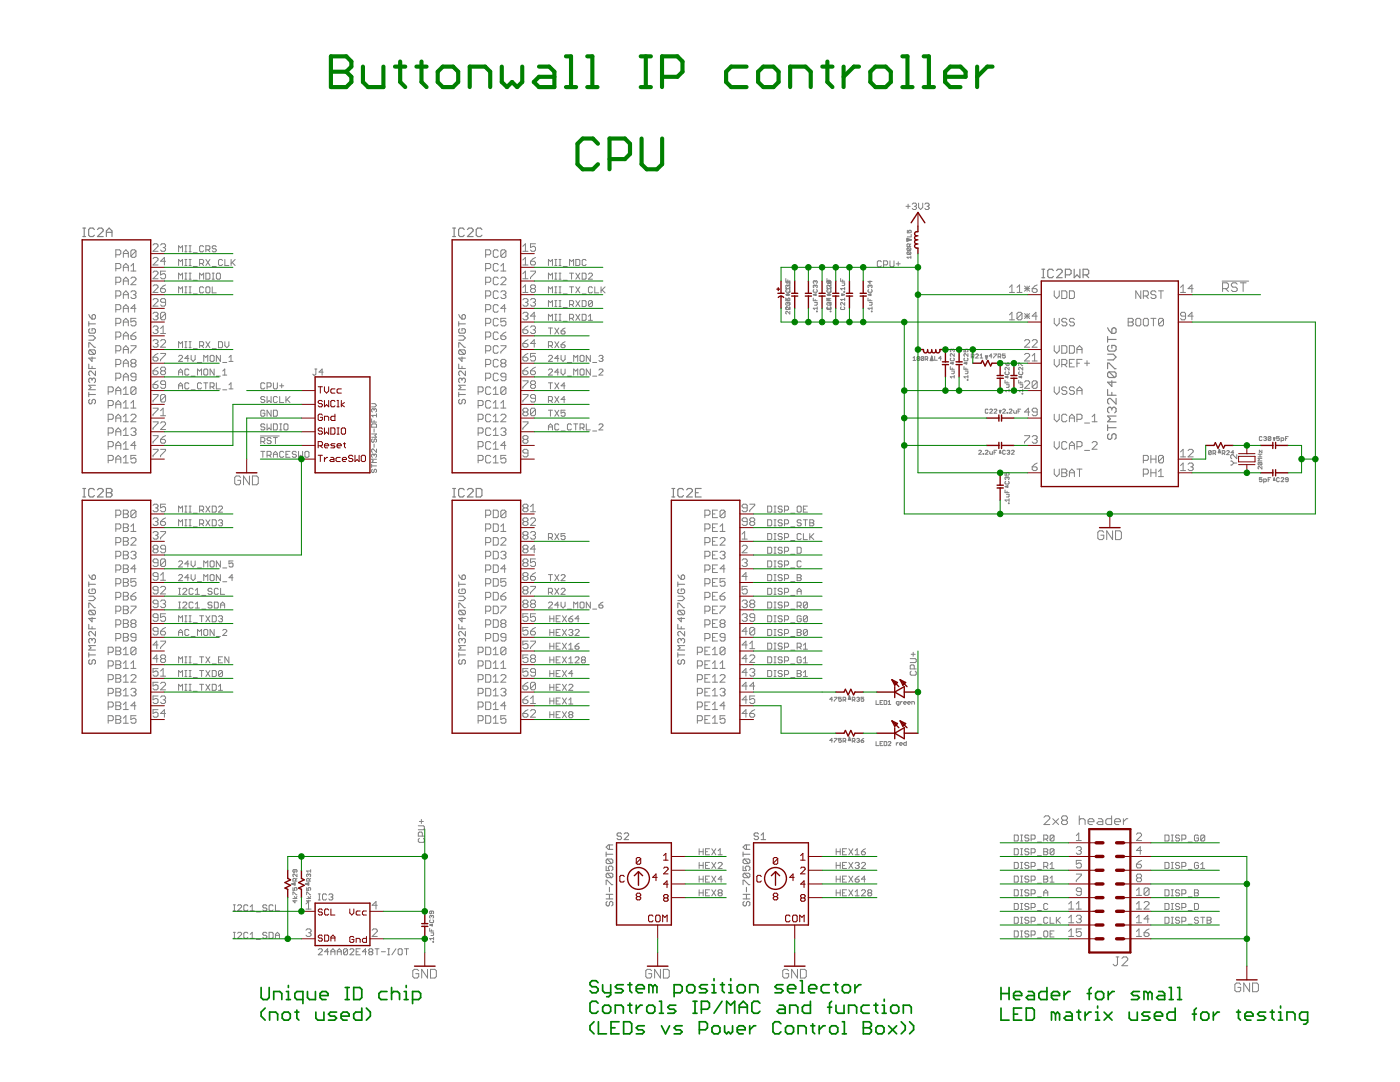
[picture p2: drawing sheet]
<svg xmlns="http://www.w3.org/2000/svg" width="279mm" height="216mm" viewBox="0 0 279 216" stroke-linecap="round" stroke-linejoin="round" font-family="sans-serif">
<g fill="none" stroke="#808080" stroke-width=".23">
<path d="M16.5 47.2h.6M16.5 45.5h.6M16.8 45.5v1.7M18.8 45.8l-.3-.3h-.5l-.3 .3v1.1l.3 .3h.5l.3-.3M19.5 45.8l.2-.3h.6l.3 .3v.3l-1.1 1.1h1.1M21.2 47.2v-1.1l.6-.6 .6 .6v1.1M21.2 46.4h1.2M90.3 47.2h.6M90.3 45.5h.6M90.6 45.5v1.7M92.6 45.8l-.2-.3h-.6l-.3 .3v1.1l.3 .3h.6l.2-.3M93.3 45.8l.3-.3h.5l.3 .3v.3l-1.1 1.1h1.1"/>
<path d="M96.2 45.8l-.3-.3h-.6l-.3 .3v1.1l.3 .3h.6l.3-.3M207.9 55.4h.6M207.9 53.7h.6M208.2 53.7v1.7M210.2 54l-.2-.3h-.6l-.3 .3v1.1l.3 .3h.6l.2-.3M210.9 54l.2-.3h.6l.3 .3v.3l-1.1 1.1h1.1M212.6 54.8h.9l.3-.2v-.6l-.3-.3h-.9v1.7M214.4 53.7v1.7l.5-.6 .6 .6v-1.7M216.2 54.8h.8l.3-.2v-.6l-.3-.3h-.8v1.7M216.7 54.8l.6 .6M221 67.2v1.1M221 73.6v-1.1h.3l1.2 1.1h.2"/>
<path d="M221 77.7v1.2h1.7M221 70.7h1.2l.5 .5-.5 .6h-1.2M221 67.7h1.7M221 65.4l.9 1.1M221.3 68.9l-.3 .3v.6l.3 .3h1.2l.2-.3v-.6l-.2-.3h-.6v.6M221.3 74.2l-.3 .3v.6l.3 .2h1.2M221.3 74.2h1.2l.2 .3v.6l-.2 .2M221.3 74.2l1.2 1.1M221.9 65.7l.3-.3h.3l.2 .3v.6l-.2 .2h-.6zM221.9 76v1.1l-.9-.8h1.7M221.9 78.3v.6M222.7 79.5v1.1l-1.1-1.1h-.3l-.3 .3v.5l.3 .3"/>
<path d="M16.5 99.2h.6M16.5 97.5h.6M16.8 97.5v1.7M18.8 97.7l-.3-.2h-.5l-.3 .2v1.2l.3 .3h.5l.3-.3M19.5 97.7l.2-.2h.6l.3 .2v.3l-1.1 1.2h1.1M21.2 97.5h.9l.3 .2v.3l-.3 .3 .3 .3v.3l-.3 .3h-.9zM21.2 98.3h.9M90.3 99.2h.6M90.3 97.5h.6M90.6 97.5v1.7M92.6 97.7l-.2-.2h-.6l-.3 .2v1.2l.3 .3h.6l.2-.3M93.3 97.7l.3-.2h.5l.3 .2v.3l-1.1 1.2h1.1"/>
<path d="M95 97.5h.9l.3 .2v1.2l-.3 .3h-.9zM134.1 99.2h.6M134.1 97.5h.6M134.4 97.5v1.7M136.4 97.7l-.3-.2h-.5l-.3 .2v1.2l.3 .3h.5l.3-.3M137 97.7l.3-.2h.6l.3 .2v.3l-1.2 1.2h1.2M138.8 98.3h.6M139.9 97.5h-1.1v1.7h1.1M221 84.8v1.1M221 85.3h1.7M221.3 86.6l-.3 .2v.6l.3 .3h.3l.3-.3v-.6l.3-.2h.3l.2 .2v.6l-.2 .3M221.9 81.5l-.3-.2h-.3l-.3 .2v.6l.3 .3"/>
<path d="M221.9 81.5v.3M221.9 81.5l.3-.2h.3l.2 .2v.6l-.2 .3M222.7 83h-1.7l.6 .6-.6 .6h1.7"/>
</g>
<g fill="none" stroke="#808080" stroke-width=".21">
<path d="M17.7 64.2v.9M17.7 69.3v-.9h.2l.9 .9h.2M17.7 72.6v.9h1.3M17.7 78.3v.9M17.7 78.7h1.3M17.7 67h.9l.4 .4-.4 .5h-.9M17.7 64.6h1.3M17.7 62.8l.2 .4 .5 .5M17.9 79.7l-.2 .2v.4l.2 .3h.3l.2-.3v-.4l.2-.2 .4 .2v.4l-.2 .3M17.9 65.6l-.2 .2v.5l.2 .2h.9l.2-.2v-.5l-.2-.2h-.4v.4M17.9 69.8l-.2 .2v.5l.2 .2h.9M17.9 69.8h.9l.2 .2v.5l-.2 .2"/>
<path d="M17.9 69.8l.9 .9M18.4 75.7l-.2-.2h-.3l-.2 .2v.4l.2 .2M18.4 63l.4-.2 .2 .2v.4l-.2 .3h-.4zM18.4 71.2v.9l-.7-.6h1.3M18.4 73.1v.4M18.4 75.7v.2M18.4 75.7l.2-.2 .4 .2v.4l-.2 .2M19 74v1l-.8-1h-.3l-.2 .3v.4l.2 .3M19 76.9h-1.3l.5 .4-.5 .5h1.3M91.5 78.7h1.4M91.5 72.6v.9h1.4M91.5 69.3v-.9h.3l.8 .9h.3"/>
<path d="M91.5 67h.9l.5 .4-.5 .5h-.9M91.5 64.6h1.4M91.5 64.2v.9M91.5 78.3v.9M91.5 62.8l.3 .4 .4 .5M91.8 79.7l-.3 .2v.4l.3 .3h.2l.2-.3v-.4l.2-.2 .5 .2v.4l-.3 .3M91.8 69.8l-.3 .2v.5l.3 .2h.8M91.8 69.8h.8l.3 .2v.5l-.3 .2M91.8 65.6l-.3 .2v.5l.3 .2h.8l.3-.2v-.5l-.3-.2h-.4v.4M91.8 69.8l.8 .9M92.2 75.7l-.2-.2h-.2l-.3 .2v.4l.3 .2M92.2 75.7l.2-.2 .5 .2v.4l-.3 .2"/>
<path d="M92.2 71.2v.9l-.7-.6h1.4M92.2 63l.4-.2 .3 .2v.4l-.3 .3h-.4zM92.2 73.1v.4M92.2 75.7v.2M92.9 76.9h-1.4l.5 .4-.5 .5h1.4M92.9 74v1l-.9-1h-.2l-.3 .3v.4l.3 .3M17.7 116.1v.9M17.7 119h.9l.4 .4-.4 .4h-.9M17.7 116.6h1.3M17.7 114.7l.7 .9M17.9 117.5l-.2 .3v.4l.2 .2h.9l.2-.2v-.4l-.2-.3h-.4v.5M18.4 114.9l.4-.2 .2 .2v.5l-.2 .2h-.4z"/>
<path d="M91.5 119h.9l.5 .4-.5 .4h-.9M91.5 116.6h1.4M91.5 116.1v.9M91.5 114.7l.7 .9M91.8 117.5l-.3 .3v.4l.3 .2h.8l.3-.2v-.4l-.3-.3h-.4v.5M92.2 114.9l.4-.2 .3 .2v.5l-.3 .2h-.4zM135.3 119h.9l.4 .4-.4 .4h-.9M135.3 116.6h1.3M135.3 116.1v.9M135.3 114.7l.7 .9M135.5 117.5l-.2 .3v.4l.2 .2h.9l.2-.2v-.4l-.2-.3h-.4v.5M136 114.9l.4-.2 .2 .2v.5l-.2 .2h-.4z"/>
<path d="M17.7 121.3v-.9h.2l.9 .9h.2M17.7 124.6v.9h1.3M17.7 130.2v.9M17.7 130.7h1.3M17.9 121.8l-.2 .2v.4l.2 .3h.9M17.9 131.6l-.2 .3v.4l.2 .2h.3l.2-.2v-.4l.2-.3 .4 .3v.4l-.2 .2M17.9 121.8h.9l.2 .2v.4l-.2 .3M17.9 121.8l.9 .9M18.4 127.6l-.2-.2h-.3l-.2 .2v.5l.2 .2M18.4 123.2v.9l-.7-.7h1.3M18.4 125v.5M18.4 127.6v.2"/>
<path d="M18.4 127.6l.2-.2 .4 .2v.5l-.2 .2M19 126v.9l-.8-.9h-.3l-.2 .2v.5l.2 .2M19 128.8h-1.3l.5 .5-.5 .4h1.3M91.5 130.7h1.4M91.5 124.6v.9h1.4M91.5 121.3v-.9h.3l.8 .9h.3M91.5 130.2v.9M91.8 131.6l-.3 .3v.4l.3 .2h.2l.2-.2v-.4l.2-.3 .5 .3v.4l-.3 .2M91.8 121.8l-.3 .2v.4l.3 .3h.8M91.8 121.8h.8l.3 .2v.4l-.3 .3M91.8 121.8l.8 .9M92.2 127.6l-.2-.2h-.2l-.3 .2v.5l.3 .2"/>
<path d="M92.2 127.6l.2-.2 .5 .2v.5l-.3 .2M92.2 123.2v.9l-.7-.7h1.4M92.2 125v.5M92.2 127.6v.2M92.9 128.8h-1.4l.5 .5-.5 .4h1.4M92.9 126v.9l-.9-.9h-.2l-.3 .2v.5l.3 .2M135.3 130.7h1.3M135.3 124.6v.9h1.3M135.3 121.3v-.9h.2l.9 .9h.2M135.3 130.2v.9M135.5 131.6l-.2 .3v.4l.4 .2 .3-.2v-.4l.4-.3 .2 .3v.4l-.2 .2M135.5 121.8l-.2 .2v.4l.2 .3h.9"/>
<path d="M135.5 121.8h.9l.2 .2v.4l-.2 .3M135.5 121.8l.9 .9M136 127.6l-.3-.2h-.2l-.2 .2v.5l.2 .2M136 127.6l.2-.2 .4 .2v.5l-.2 .2M136 123.2v.9l-.7-.7h1.3M136 125v.5M136 127.6v.2M136.6 128.8h-1.3l.4 .5-.4 .4h1.3M136.6 126v.9l-.9-.9-.4 .2v.5l.2 .2M121 170v.9M121 172.8v.9h.6l-.2-.4 .2-.5h.5l.2 .3v.4l-.2 .2M121 176.5v-.9h.2l.9 .9h.2"/>
<path d="M121 179.4h1.3M121 178.5h1.3M121 170.5h1.3M121.2 179.9l-.2 .2v.5l.2 .2h.2l.2-.2v-.5l.3-.2 .4 .2v.5l-.2 .2M121.2 171.4l-.2 .2v.5l.2 .2h.9M121.2 174.2l-.2 .3v.4l.2 .2h.9M121.2 171.4h.9l.2 .2v.5l-.2 .2M121.2 174.2h.9l.2 .3v.4l-.2 .2M121.2 174.2l.9 .9M121.2 171.4l.9 .9M121.6 168.6v.9M121.6 177.1v.8"/>
<path d="M121.6 178.5v.9M122.3 168.6h-.9l-.4 .4 .4 .5h.9M124 166.4l-.2-.2h-.4l-.3 .2v.2l.3 .3h.4l.2 .2-.2 .4h-.4l-.3-.2M124.6 166.4l.2-.2h.4l.3 .2v.2l-.9 .9h.9M148.3 179.4h1.3M148.3 178.5h1.3M148.3 176.5v-.9h.2l.9 .9h.2M148.3 172.8v.9h.7l-.3-.4 .3-.5h.4l.2 .3v.4l-.2 .2M148.3 170.5h1.3M148.3 170v.9M148.5 179.9l-.2 .2v.5l.4 .2 .3-.2v-.5l.4-.2 .2 .2v.5l-.2 .2M148.5 174.2l-.2 .3v.4l.2 .2h.9"/>
<path d="M148.5 174.2h.9l.2 .3v.4l-.2 .2M148.5 171.4l-.2 .2v.5l.2 .2h.9M148.5 171.4h.9l.2 .2v.5l-.2 .2M148.5 174.2l.9 .9M148.5 171.4l.9 .9M149 168.6v.9M149 177.1v.8M149 178.5v.9M149.6 168.6h-.9l-.4 .4 .4 .5h.9M151.4 166.4l-.2-.2h-.5l-.2 .2v.2l.2 .3h.5l.2 .4-.2 .2h-.5l-.2-.2M151.9 167.5h.9M151.9 166.6l.4-.4v1.3"/>
</g>
<g fill="none" stroke="#808080" stroke-width=".2">
<path d="M23.1 59.1h.8l.2-.3v-.5l-.2-.3h-.8v1.6M23.1 50.8h.8l.2-.2v-.5l-.2-.3h-.8v1.6M23.1 53.6h.8l.2-.3v-.5l-.2-.2h-.8v1.5M23.1 56.3h.8l.2-.2v-.5l-.2-.3h-.8v1.5M24.6 58.8h1M24.6 51.4v-1l.5-.6 .5 .6v1M24.6 54.1v-1l.5-.5 .5 .5v1M24.6 56.8v-1l.5-.5 .5 .5v1M24.6 59.6v-1.1l.5-.5 .5 .5v1.1M24.6 50.6h1M24.6 53.3h1M24.6 56.1h1"/>
<path d="M26.1 58.3l.3-.3h.5l.2 .3v.2l-.2 .3M26.1 55.6l.3-.3h.5l.2 .3v.2l-1 1h1M26.1 53.1l.5-.5v1.5M26.1 54.1h1M26.6 58.8h.3M26.9 58.8l.2 .3v.2l-.2 .3h-.5l-.3-.3M27.1 50.1v1l-.2 .3h-.5l-.3-.3M27.1 50.1l-.2-.3h-.5l-.3 .3v1M27.1 50.1l-1 1M30.5 48.9l.3-.3h.5l.2 .3v.2l-1 1h1M30.5 59.8l.3-.2h.5l.2 .2v.3l-1 1h1M30.5 57.1l.3-.2h.5l.2 .2v.2l-1 1.1h1"/>
<path d="M30.5 51.6l.3-.2h.5l.2 .2v.3l-1 1h1M30.5 54.4l.3-.3h.5l.2 .3v.2l-1 1h1M32 48.9l.3-.3h.5l.2 .3v.2l-.2 .3M32 57.6h.8l.2 .2v.3l-.2 .3h-.5l-.3-.3zM32.6 49.4h.2M32.8 49.4l.2 .3v.2l-.2 .2h-.5l-.3-.2M33 54.1h-1v.8l.6-.3h.2l.2 .3v.5l-.2 .2h-.5l-.3-.2M33 52.1h-1l.8-.7v1.5M33 56.9l-.4 .2-.6 .5M35.6 50.2v-1.2l.4 .4 .4-.4v1.2M35.6 53v-1.2l.4 .4 .4-.4v1.2M35.6 55.7v-1.2l.4 .4 .4-.4v1.2"/>
<path d="M35.6 58.4v-1.2l.4 .4 .4-.4v1.2M36.9 50.2h.4M36.9 49h.4M36.9 53h.4M36.9 51.8h.4M36.9 55.7h.4M36.9 54.5h.4M36.9 58.4h.4M36.9 57.2h.4M37.1 49v1.2M37.1 51.8v1.2M37.1 54.5v1.2"/>
<path d="M37.1 57.2v1.2M37.7 50.2h.4M37.7 49h.4M37.7 53h.4M37.7 51.8h.4M37.7 55.7h.4M37.7 54.5h.4M37.7 58.4h.4M37.7 57.2h.4M37.9 49v1.2M37.9 51.8v1.2M37.9 54.5v1.2"/>
<path d="M37.9 57.2v1.2M38.6 50.4h.8M38.6 53.2h.8M38.6 55.9h.8M38.6 58.7h.8M39.8 52.6h.6l.2-.2v-.4l-.2-.2h-.6v1.2M39.8 55.7v-1.2l.4 .4 .4-.4v1.2M40.2 52.6l.4 .4M40.6 57.4l-.2-.2h-.4l-.2 .2v.9l.2 .1h.4l.2-.1M40.6 49.2l-.2-.2h-.4l-.2 .2v.8l.2 .2h.4l.2-.2M41.1 49.8h.6l.2-.2v-.4l-.2-.2h-.6v1.2M41.1 54.5h.6l.2 .2v.8l-.2 .2h-.6z"/>
<path d="M41.1 51.8l.8 1.2M41.3 57.2h.4l.2 .2v.9l-.2 .1h-.4l-.2-.1v-.9zM41.5 49.8l.4 .4M41.9 51.8l-.8 1.2M42.4 57.2v1.2h.8M42.4 53.2h.8M42.4 55.7h.4M42.4 54.5h.4M42.5 54.5v1.2M43.2 49.2l-.3-.2h-.4l-.1 .2 .1 .4h.4l.3 .2-.3 .4h-.4l-.1-.2M43.4 54.5h.4l.2 .2v.8l-.2 .2h-.4l-.2-.2v-.8zM44.4 52l-.2-.2h-.4l-.2 .2v.8l.2 .2h.4l.2-.2"/>
<path d="M44.9 51.8v1.2h.8M46.1 51.8v1.2M46.3 52.4l.6 .6M46.9 51.8l-.8 .8M96.9 59.1h.8l.2-.3v-.5l-.2-.3h-.8v1.6M96.9 50.8h.8l.2-.2v-.5l-.2-.3h-.8v1.6M96.9 53.6h.8l.2-.3v-.5l-.2-.2h-.8v1.5M96.9 56.3h.8l.2-.2v-.5l-.2-.3h-.8v1.5M99.4 50.1l-.2-.3h-.5l-.3 .3v1l.3 .3h.5l.2-.3M99.4 58.3l-.2-.3h-.5l-.3 .3v1l.3 .3h.5l.2-.3M99.4 52.8l-.2-.2h-.5l-.3 .2v1l.3 .3h.5l.2-.3M99.4 55.6l-.2-.3h-.5l-.3 .3v1l.3 .2h.5l.2-.2"/>
<path d="M99.9 58.3l.3-.3h.5l.3 .3v.2l-.3 .3M99.9 54.1h1.1M99.9 55.6l.3-.3h.5l.3 .3v.2l-1.1 1h1.1M99.9 53.1l.6-.5v1.5M100.5 58.8h.2M100.7 58.8l.3 .3v.2l-.3 .3h-.5l-.3-.3M101 50.1v1l-.3 .3h-.5l-.3-.3M101 50.1l-.3-.3h-.5l-.3 .3v1M101 50.1l-1.1 1M104.4 59.8l.2-.2h.5l.3 .2v.3l-.3 .2M104.4 58.4h1M104.4 50.1h1"/>
<path d="M104.4 52.9h1M104.4 55.6h1M104.4 49.1l.5-.5v1.5M104.4 51.9l.5-.5v1.5M104.4 54.6l.5-.5v1.5M104.4 57.3l.5-.4v1.5M105.9 59.8l.2-.2h.5l.3 .2v.3l-.3 .2M105.9 54.1h1v.3l-1 1v.2M105.9 52.1h.7l.3 .3v.2l-.3 .3h-.5l-.2-.3zM106.1 57.6h.5M106.1 57.6l-.2 .2v.3l.2 .3h.5l.3-.3v-.3l-.3-.2M106.1 57.6l-.2-.3v-.2l.2-.2h.5l.3 .2v.2l-.3 .3"/>
<path d="M106.9 48.6h-1v.8l.5-.3h.2l.3 .3v.5l-.3 .2h-.5l-.2-.2M106.9 51.4l-1 .7M109.5 58.4v-1.2l.4 .4 .4-.4v1.2M109.5 53v-1.2l.4 .4 .4-.4v1.2M109.5 55.7v-1.2l.4 .4 .4-.4v1.2M110.7 53h.4M110.7 51.8h.4M110.7 55.7h.4M110.7 54.5h.4M110.7 58.4h.4M110.7 57.2h.4M110.7 60h.4"/>
<path d="M110.9 51.8v1.2M110.9 54.5v1.2M110.9 57.2v1.2M110.9 60v1.2M111.6 53h.4M111.6 51.8h.4M111.6 55.7h.4M111.6 54.5h.4M111.6 58.4h.4M111.6 57.2h.4M111.6 60h.4M111.8 51.8v1.2"/>
<path d="M111.8 54.5v1.2M111.8 57.2v1.2M111.8 60v1.2M112.4 53.2h.8M112.4 55.9h.8M112.4 58.7h.8M113.7 53v-1.2l.4 .4 .4-.4v1.2M113.7 54.5h.8M113.7 57.2h.8M114.1 54.5v1.2M114.1 57.2v1.2M114.9 51.8h.6l.2 .2v.8l-.2 .2h-.6z"/>
<path d="M114.9 54.5l.8 1.2M114.9 57.2l.8 1.2M114.9 60l.8 1.2M115.7 54.5l-.8 1.2M115.7 57.2l-.8 1.2M115.7 60l-.8 1.2M116.2 54.5h.6l.2 .2v.8l-.2 .2h-.6zM116.2 58.7h.8M116.2 60h.6l.2 .2v.8l-.2 .2h-.6zM117 52l-.2-.2h-.4l-.2 .2v.8l.2 .2h.4l.2-.2M117.4 54.7l.2-.2h.4l.2 .2v.2l-.8 .8h.8M118.2 57.4l-.2-.2h-.4l-.2 .2v.9l.2 .1h.4l.2-.1"/>
<path d="M118.7 57.2v1.2h.8M120 57.2v1.2M120.1 57.8l.7 .6M120.8 57.2l-.8 .8M156.8 55.6v.5h.8M157.1 56.5h.5M157.2 57l.2-.1 .2 .1v1.3h-.6l-.2-.1 .2-.4M157.2 57l-.1-.1-.3 .1 .2 .4M157.2 55.8v.3M157.2 57v.2M157.5 58.2h.1l-.1 .1zM157.5 57.8l.1 .1"/>
<path d="M157.6 56v.9l-.5 .1M157.6 57.6h-.8l.3 .3M157.6 57.3l-.1 .1M157.6 56.3h-.8l.3 .3M162.3 59.5v.5h.8M162.4 57.8l-.1 .1 .1 .4h.6l.1-.1-.1-.4M162.7 56.2l.1-.2 .3 .2-.1 .4M162.7 57l.1-.1 .3 .1-.1 .4M162.7 56.2l-.1-.2-.3 .2 .1 .4M162.7 57l-.1-.1-.3 .1 .1 .4M162.7 56.2v.1M162.7 57v.2"/>
<path d="M162.7 59.8v.2M165 56.2l.2-.2 .2 .2 .3-.2 .1 .2v2.1h-.6l-.2-.1 .2-.4M165 56.1h.8M165 59.5v.5h.8M165 55.6v.8l.2 .2 .2-.2M165.2 57.4l-.2-.1 .2-.4 .6 .5M165.4 56.4l.2 .2 .2-.1h-.5M165.4 55.8v.6M165.4 59.5v.5l-.4-.4h.8M165.7 58.2h.1l-.1 .1zM165.7 57.8l.1 .1M165.8 57.6h-.8l.3 .3"/>
<path d="M165.8 56.9l-.5 .1M167.8 55.6v.5h.8M168 56.5h.6v.4l-.6 .1M168.2 55.8v.3M168.4 58.2l.2 .1zM168.6 57.6h-.8l.2 .3M168.6 57.3v.6M168.6 59.5v.5M168.6 59.8h-.8l.2 .2M173.2 59.5v.5h.8M173.4 57.8l-.2 .1 .2 .4h.5l.1-.1-.1-.4M173.6 57l.2-.1 .2 .1-.1 .4"/>
<path d="M173.6 57l-.1-.1-.3 .1 .2 .4M173.6 56v.6l-.4-.4h.8M173.6 57v.2M173.6 59.8v.2M175.9 52.2l-.2-.2h-.4l-.2 .2v.8l.2 .3h.4l.2-.3M176.3 52.9h.7l.1-.3v-.4l-.1-.2h-.7v1.3M177.6 52v1l.2 .3h.4l.2-.3v-1M178.9 52.6h.8M179.3 52.2v.8M180.8 41.2h.8M181.1 46v.5h.4l-.2-.3 .2-.2 .3 .1-.1 .4M181.1 49.5l.7 .1-.1 .4"/>
<path d="M181.1 50.3l.7 .1-.1 .4M181.1 50.3l-.1 .4 .7 .1M181.1 49.5l-.1 .3 .7 .2M181.1 50.3l.6 .5M181.1 49.5l.6 .5M181.2 40.7v.9M181.5 49.2l-.1-.5-.4 .1v.4h.8M181.8 51.3h-.8l.3 .3M181.8 51.1v.5M181.8 48.7l-.3 .2M181.8 46.8v.5h-.7M182.1 40.7l.2-.2h.4l.2 .2-.2 .5"/>
<path d="M182.5 41.2h.2M182.7 41.2l.2 .2-.2 .4h-.4l-.2-.2M183.3 40.5v.9l.4 .4 .4-.4v-.9M184.6 40.7l.2-.2h.4l.2 .2-.2 .5M185 41.2h.2M185.2 41.2l.2 .2-.2 .4h-.4l-.2-.2M201.5 57.3l.5-.4v1.5M201.5 58.4h1M203 58.4h1M203 57.3l.5-.4v1.5M204.5 57.6h1M204.5 57.1l1 1"/>
<path d="M205 57.1v1M205.5 57.1l-1 1M206 57.6h.7l.3 .2v.3l-.3 .3h-.5l-.2-.3zM207 56.9l-.5 .2-.5 .5M210.4 58v1.1l.5 .5 .5-.5v-1.1M211.9 58h.8l.2 .3v1l-.2 .3h-.8zM213.4 58h.8l.2 .3v1l-.2 .3h-.8zM227.7 58v1.6l-1-1.6v1.6M228.2 59.1h.7l.3-.3v-.5l-.3-.3h-.7v1.6M228.7 59.1l.5 .5M230.7 58.3l-.3-.3h-.5l-.2 .3v.2l.2 .3h.5l.3 .3v.2l-.3 .3h-.5l-.2-.3M231.2 58h1"/>
<path d="M231.7 58v1.6M235.6 58.4h1M235.6 57.3l.5-.4v1.5M238.1 57.6h-1l.8-.7v1.5M243.9 56.1h5.3M244 57.6h.9l.3-.3v-.6l-.3-.3h-.9v1.8M244.6 57.6l.6 .6M246.9 56.7l-.3-.3h-.6l-.3 .3v.3l.3 .3h.6l.3 .3v.3l-.3 .3h-.6l-.3-.3M247.5 56.4h1.2M248.1 56.4v1.8M21.6 78.2h.8l.2-.3v-.5l-.2-.2h-.8v1.5M23.1 77.9h1"/>
<path d="M23.1 64.5h.8l.2-.2v-.5l-.2-.3h-.8v1.5M23.1 72.7h.8l.2-.2v-.5l-.2-.3h-.8v1.5M23.1 70h.8l.2-.3v-.5l-.2-.2h-.8v1.5M23.1 61.8h.8l.2-.3v-.5l-.2-.2h-.8v1.5M23.1 67.2h.8l.2-.2v-.5l-.2-.2h-.8v1.5M23.1 75.5h.8l.2-.3v-.5l-.2-.2h-.8v1.5M23.1 78.7v-1l.5-.5 .5 .5v1M24.6 75.2h1M24.6 61.5h1M24.6 64.3h1M24.6 78.7h1M24.6 72.5h1"/>
<path d="M24.6 69.7h1M24.6 62.3v-1l.5-.5 .5 .5v1M24.6 65v-1l.5-.5 .5 .5v1M24.6 67.8v-1l.5-.5 .5 .5v1M24.6 70.5v-1l.5-.5 .5 .5v1M24.6 73.2v-1l.5-.5 .5 .5v1M24.6 76v-1l.5-.5 .5 .5v1M24.6 67h1M24.6 77.7l.5-.5v1.5M26.1 69h1v.2l-1 1v.3M26.1 67h.8l.2 .2v.3l-.2 .3h-.5l-.3-.3zM26.4 72.5l-.3-.3v-.2l.3-.3h.5l.2 .3v.2l-.2 .3"/>
<path d="M26.4 72.5l-.3 .2v.3l.3 .2h.5l.2-.2v-.3l-.2-.2M26.4 72.5h.5M27.1 75.2h-.7l-.3-.2v-.3l.3-.2h.5l.2 .2v1l-.2 .3h-.5l-.3-.3M27.1 61.5h-1l.8-.7v1.5M27.1 63.5h-1v.8l.5-.3h.3l.2 .3v.5l-.2 .2h-.5l-.3-.2M27.1 77.4l-.2-.2h-.5l-.3 .2v1M27.1 77.4v1l-.2 .3h-.5l-.3-.3M27.1 66.3l-.5 .2-.5 .5M27.1 77.4l-1 1M30.5 62.6l.3-.3h.5l.2 .3v.2l-.2 .3M30.5 76.7h.8l.2 .3v.2l-.2 .3h-.5l-.3-.3zM30.5 71.3h.8l.2 .2v.3l-.2 .2h-.5l-.3-.2z"/>
<path d="M30.5 68l.3-.2h.5l.2 .2v.3l-.2 .2M30.5 65.3l.3-.3h.5l.2 .3v.3l-.2 .2M30.5 74h.8l.2 .3v.2l-.2 .3h-.5l-.3-.3zM30.5 78.7h1v.3l-1 1v.2M31 63.1h.3M31 65.8h.3M31 68.5h.3M31.3 63.1l.2 .2v.3l-.2 .2h-.5l-.3-.2M31.3 68.5l.2 .3v.2l-.2 .3h-.5l-.3-.3M31.3 65.8l.2 .3v.2l-.2 .2h-.5l-.3-.2M31.5 70.5l-.5 .3-.5 .5M31.5 73.3l-1 .7"/>
<path d="M31.5 76l-1 .7M32 70.5h1v.3l-1 1v.2M32 68l.3-.2h.5l.2 .2v.3l-1 1h1M32 66.5h1M32 65.6l.6-.6v1.5M32.3 74l-.3-.3v-.2l.3-.2h.5l.2 .2v.2l-.2 .3M32.3 74l-.3 .3v.2l.3 .3h.5l.2-.3v-.2l-.2-.3M32.3 74h.5M33 62.6v1l-.2 .2h-.5l-.3-.2M33 62.6l-.2-.3h-.5l-.3 .3v1M33 60.3h-.7l-.3-.2v-.3l.3-.2h.5l.2 .2v1l-.2 .3h-.5l-.3-.3M33 76.7h-.7l-.3-.2v-.3l.3-.2h.5l.2 .2v1l-.2 .3h-.5l-.3-.3"/>
<path d="M33 79v1l-.2 .2h-.5l-.3-.2M33 79l-.2-.3h-.5l-.3 .3v1M33 62.6l-1 1M33 79l-1 1M35.6 71.1l.2-.2h.4l.2 .2v.2l-.8 .8h.8M35.6 69.4v-1.2l.4 .4 .4-.4v1.2M35.6 74.8v-.8l.4-.4 .4 .4v.8M35.6 74.3h.8M35.6 77h.8M35.6 77.6v-.8l.4-.4 .4 .4v.8M36.9 69.4h.4M36.9 68.2h.4"/>
<path d="M37.1 68.2v1.2M37.7 73.9l-.2-.3h-.4l-.2 .3v.8l.2 .1h.4l.2-.1M37.7 76.6l-.2-.2h-.4l-.2 .2v.8l.2 .2h.4l.2-.2M37.7 71.5h-.8l.6-.6v1.2M37.7 69.4h.4M37.7 68.2h.4M37.9 68.2v1.2M38.1 70.9v.8l.4 .4 .4-.4v-.8M38.1 75.1h.8M38.1 77.8h.8M38.6 69.6h.8M39.4 74.8v-1.2l.4 .4 .4-.4v1.2"/>
<path d="M39.4 72.3h.8M39.8 69h.6l.2-.2v-.4l-.2-.2h-.6v1.2M40.2 76.6l-.2-.2h-.4l-.2 .2v.8l.2 .2h.4l.2-.2M40.2 69l.4 .4M40.7 73.9l.2-.3h.4l.2 .3v.8l-.2 .1h-.4l-.2-.1zM40.7 76.4h.8M40.7 72.1v-1.2l.4 .4 .4-.4v1.2M41.1 76.4v1.2M41.1 68.2l.8 1.2M41.9 68.2l-.8 1.2M41.9 77.2h.6l.2-.2v-.4l-.2-.2h-.6v1.2M42.1 70.9h.4l.2 .2v.8l-.2 .2h-.4l-.2-.2v-.8z"/>
<path d="M42.3 77.2l.4 .4M42.4 69.6h.8M42.7 73.6v1.2l-.8-1.2v1.2M43.2 76.4v1.2h.8M43.2 75.1h.8M43.6 68.2h.6l.2 .2v.8l-.2 .2h-.6zM44 70.9v1.2l-.8-1.2v1.2M44.4 74l.5-.4v1.2M44.4 72.3h.9M44.4 74.8h.9M44.4 77.8h.9M44.9 68.2v.8l.4 .4 .4-.4v-.8"/>
<path d="M45.7 77.6h.8M45.7 71.3l.4-.4v1.2M45.7 76.8l.4-.4v1.2M45.7 72.1h.8M52.9 79.3l-.3-.2h-.4l-.2 .2 .2 .4h.4l.3 .2-.3 .4h-.4l-.2-.2M52.9 76.6l-.3-.2h-.4l-.2 .2v.8l.2 .2h.4l.3-.2M53.3 77.2h.6l.2-.2v-.4l-.2-.2h-.6v1.2M53.3 79.1v1.2l.4-.4 .4 .4v-1.2M54.6 76.4v1l.2 .2h.4l.2-.2v-1M55.4 79.3l-.2-.2h-.4l-.2 .2v.8l.2 .2h.4l.2-.2M55.8 77h.8M55.8 79.1v1.2h.8"/>
<path d="M56.2 76.6v.8M57.1 79.1v1.2M57.3 79.7l.6 .6M57.9 79.1l-.8 .8M62.8 73.6h.4M63 73.6v1.1l-.2 .2-.4-.2M64.5 74.3h-.8l.6-.7v1.3M95.4 78.2h.8l.2-.3v-.5l-.2-.2h-.8v1.5M96.9 64.5h.8l.2-.2v-.5l-.2-.3h-.8v1.5M96.9 72.7h.8l.2-.2v-.5l-.2-.3h-.8v1.5M96.9 70h.8l.2-.3v-.5l-.2-.2h-.8v1.5M96.9 61.8h.8l.2-.3v-.5l-.2-.2h-.8v1.5"/>
<path d="M96.9 67.2h.8l.2-.2v-.5l-.2-.2h-.8v1.5M96.9 75.5h.8l.2-.3v-.5l-.2-.2h-.8v1.5M97.9 77.4l-.2-.2h-.5l-.3 .2v1l.3 .3h.5l.2-.3M98.4 78.7h1M98.4 77.7l.5-.5v1.5M99.4 63.8l-.2-.3h-.5l-.3 .3v1l.3 .2h.5l.2-.2M99.4 61l-.2-.2h-.5l-.3 .2v1l.3 .3h.5l.2-.3M99.4 74.7l-.2-.2h-.5l-.3 .2v1l.3 .3h.5l.2-.3M99.4 72l-.2-.3h-.5l-.3 .3v1l.3 .2h.5l.2-.2M99.4 69.2l-.2-.2h-.5l-.3 .2v1l.3 .3h.5l.2-.3M99.4 66.5l-.2-.2h-.5l-.3 .2v1l.3 .3h.5l.2-.3M99.9 67h.8l.3 .2v.3l-.3 .3h-.5l-.3-.3z"/>
<path d="M99.9 69h1.1v.2l-1.1 1v.3M100.2 72.5l-.3-.3v-.2l.3-.3h.5l.3 .3v.2l-.3 .3M100.2 72.5l-.3 .2v.3l.3 .2h.5l.3-.2v-.3l-.3-.2M100.2 72.5h.5M101 75.2h-.8l-.3-.2v-.3l.3-.2h.5l.3 .2v1l-.3 .3h-.5l-.3-.3M101 61.5h-1.1l.8-.7v1.5M101 63.5h-1.1v.8l.6-.3h.2l.3 .3v.5l-.3 .2h-.5l-.3-.2M101 77.4l-.3-.2h-.5l-.3 .2v1M101 77.4v1l-.3 .3h-.5l-.3-.3M101 66.3l-.5 .2-.6 .5M101 77.4l-1.1 1M104.4 62.6l.2-.3h.5l.3 .3v.2l-.3 .3"/>
<path d="M104.4 76h1v.2l-1 1v.3M104.4 71.3h.7l.3 .2v.3l-.3 .2h-.5l-.2-.2zM104.4 68.5h.7l.3 .3v.2l-.3 .3h-.5l-.2-.3zM104.4 65.8h.7l.3 .3v.2l-.3 .2h-.5l-.2-.2zM104.4 74h.7l.3 .3v.2l-.3 .3h-.5l-.2-.3zM104.4 78.7h1v.3l-1 1v.2M104.9 63.1h.2M104.9 60.3h.2M105.1 60.3l.3 .3v.2l-.3 .3h-.5l-.2-.3M105.1 63.1l.3 .2v.3l-.3 .2h-.5l-.2-.2M105.4 65l-.5 .3-.5 .5M105.4 67.8l-.5 .2-.5 .5"/>
<path d="M105.4 70.5l-.5 .3-.5 .5M105.4 73.3l-1 .7M105.9 65.3l.2-.3h.5l.3 .3v.3l-.3 .2M105.9 74h.7l.3 .3v.2l-.3 .3h-.5l-.2-.3zM106.1 76.7l-.2 .3v.2l.2 .3h.5l.3-.3v-.2l-.3-.3M106.1 76.7l-.2-.2v-.3l.2-.2h.5l.3 .2v.3l-.3 .2M106.1 76.7h.5M106.4 60.3h.2M106.4 65.8h.2M106.6 60.3l.3 .3v.2l-.3 .3h-.5l-.2-.3M106.6 65.8l.3 .3v.2l-.3 .2h-.5l-.2-.2M106.9 63.1h-1l.7-.8v1.5"/>
<path d="M106.9 70.5h-1v.8l.5-.3h.2l.3 .3v.5l-.3 .2h-.5l-.2-.2M106.9 68.5h-1l.7-.7v1.5M106.9 79.5h-.8l-.2-.3v-.2l.2-.3h.5l.3 .3v1l-.3 .2h-.5l-.2-.2M106.9 73.3l-1 .7M109.5 71.1l.2-.2h.4l.2 .2v.2l-.8 .8h.8M109.5 69h.6l.2-.2v-.4l-.2-.2h-.6v1.2M109.5 79.9h.6l.2-.2v-.4l-.2-.2h-.6v1.2M109.5 73.9l.2-.3h.4l.2 .3v.1l-.8 .8h.8M109.5 76.4h.8M109.5 61.2v-1.2l.4 .4 .4-.4v1.2M109.5 63.9v-1.2l.4 .4 .4-.4v1.2M109.5 65.4h.8"/>
<path d="M109.9 79.9l.4 .4M109.9 65.4v1.3M109.9 76.4v1.2M109.9 69l.4 .4M110.7 61.2h.4M110.7 63.9h.4M110.7 62.7h.4M110.7 65.4l.8 1.3M110.7 68.2l.8 1.2M110.7 76.4l.8 1.2M110.7 79.1l.8 1.2M110.9 62.7v1.2"/>
<path d="M111.5 74.3h-.8l.6-.7v1.2M111.5 65.4l-.8 1.3M111.5 68.2l-.8 1.2M111.5 76.4l-.8 1.2M111.5 79.1l-.8 1.2M111.5 71.5h-.8l.6-.6v1.2M111.6 61.2h.4M111.6 63.9h.4M111.6 62.7h.4M111.8 62.7v1.2M112 66h.6l.2 .4-.2 .3h-.4l-.2-.3zM112 68.8h.6l.2 .4-.2 .2h-.4l-.2-.2z"/>
<path d="M112 70.9v.8l.4 .4 .4-.4v-.8M112 73.6v.8l.4 .4 .4-.4v-.8M112.4 61.4h.8M112.4 64.1h.8M112.8 77h-.8l.6-.6v1.2M112.8 65.4l-.8 .6M112.8 79.7h-.8l.6-.6v1.2M112.8 68.2l-.8 .6M113.2 72.3h.8M113.2 75.1h.8M113.7 63.5h.6l.2-.2v-.4l-.2-.2h-.6v1.2M113.7 60.8h.6l.2-.2v-.4l-.2-.2h-.6v1.2"/>
<path d="M114.1 60.8l.4 .4M114.1 63.5l.4 .4M114.5 74.8v-1.2l.4 .4 .4-.4v1.2M114.5 72.1v-1.2l.4 .4 .4-.4v1.2M114.9 62.7l.8 1.2M115.7 62.7l-.8 1.2M116 70.9h.4l.2 .2v.8l-.2 .2h-.4l-.2-.2v-.8zM116 73.6h.4l.2 .3v.8l-.2 .1h-.4l-.2-.1v-.8zM116.2 62.7h.6l.2 .2v.8l-.2 .2h-.6zM117.4 63.1l.4-.4v1.2M117.4 63.9h.8M117.8 70.9v1.2l-.8-1.2v1.2"/>
<path d="M117.8 73.6v1.2l-.8-1.2v1.2M118.2 60.2v.8l-.2 .2h-.4l-.2-.2M118.2 60.2l-.2-.2h-.4l-.2 .2v.8M118.2 60.2l-.8 .8M118.3 72.3h.8M118.3 75.1h.8M119.5 71.1l.2-.2h.4l.2 .2-.2 .4M119.5 73.9l.2-.3h.4l.2 .3v.1l-.8 .8h.8M119.9 71.5h.2M120.1 71.5l.2 .2-.2 .4h-.4l-.2-.2M157 60.9l-.2-.1 .2-.4h.6v.4l-.5 .1M157.1 60.4l.1 .1"/>
<path d="M157.2 60.5v.1M157.4 60.4l-.2 .1M157.5 60l.1-.1-.1-.4-.3 .1v.4l-.4-.5v.5h.8M157.5 61.2l.1 .2M157.5 60.4l.1 .1M157.6 61.2v.6l-.5-.6-.3 .2 .2 .4h.5l.1-.2M157.6 62.1v.6l-.5-.6-.3 .2 .2 .4M162.6 60.4h.5v.4l-.5 .1M163 62.1l.1 .1zM163.1 61.2v.6M163.1 61.5h-.8l.3 .3M165.2 61.2l-.2 .2 .2 .4h.5l.1-.2"/>
<path d="M165.3 60.4l.5 .5v-.5h-.6l-.2 .1 .2 .4M165.7 62.1l.1 .1zM165.7 61.2l.1 .2M165.8 61.5h-.8l.3 .3M165.8 60.8l-.5 .1M165.8 61.2v.6M167.9 61.2l-.1 .2 .1 .4 .7-.2-.2-.4M168.6 60.4v.5l-.6-.5-.2 .1 .1 .4M173.5 60.4h.5v.4l-.5 .1M173.9 62.1l.1 .1zM174 61.5h-.8l.3 .3M174 61.2v.6"/>
<path d="M182.2 71.4l.3-.2v.7M182.2 71.9h.5M183.5 71.3v.5l-.1 .1-.4-.1M183.5 71.3l-.3-.1-.2 .6M183.5 71.3l-.5 .5M184.3 71.3v.5l-.1 .1-.4-.1M184.3 71.3l-.3-.1-.2 .6M184.3 71.3l-.5 .5M184.6 71.7l.5-.2-.1-.3h-.4v.7M184.9 71.7l.2 .2M186.5 71.1v.8h.5M187.9 71.5h-.6l.4-.4v.8"/>
<path d="M189.7 73.2v.5h.7M189.8 71.5l-.1 .1 .1 .4h.5l.1-.2-.1-.3M189.9 74h.5l-.1 .6h-.4M190 69.8l.2-.1 .2 .1-.1 .4M190 69.8l-.1-.1-.2 .1 .1 .4M190 69.8v.2M190 73.4v.3M190.4 75.2h-.7l.2 .2M190.4 70.6v.5l-.5-.5-.2 .1 .1 .4M190.4 74.9v.5M192.4 73.2v.5h.8M192.4 69.7v.5h.4l-.2-.4 .4-.1 .2 .1-.2 .4"/>
<path d="M192.5 71.5l-.1 .1 .1 .4h.5l.2-.2-.2-.3M192.6 74h.6l-.2 .6h-.4M192.8 73.4v.3M193 75.8l.2 .1zM193.2 75.2h-.8l.2 .2M193.2 70.6v.5l-.6-.5-.2 .1 .1 .4M193.2 74.9v.5M193.8 71.2h.4l.2-.4-.2-.2h-.4v.8M194.1 71.2l.3 .2M194.7 70.8l.2-.2 .3 .2-.5 .6h.5M195.6 70.9l.3-.3v.8M195.6 71.4h.5"/>
<path d="M198 71h-.6l.4-.4v.8M198.3 70.6h.5l-.5 .8M199.2 71.2l.5-.2-.1-.4h-.4v.8M199.5 71.2l.2 .2M200.6 75.9v.5h.8M200.6 72.4l.4 .6M200.6 70.6h-.5v.4l.2-.1 .3 .1-.1 .4-.4-.1M200.7 74.2l-.1 .1 .1 .4h.6l.1-.1-.1-.4M200.9 76.8h.5v.4l-.5 .1M201 72.6l.1-.2 .3 .2-.1 .4h-.3zM201 76.2v.2M201.4 77.9h-.8l.3 .3"/>
<path d="M201.4 73.3v.5l-.5-.5-.3 .1 .1 .4M201.4 77.7v.5M201.5 62.8l.5-.5v1.5M201.5 63.8h1M203.3 75.9v.5h.8M203.3 73v-.6l.8 .6M203.5 74.2l-.2 .1 .2 .4h.5l.1-.1-.1-.4M203.6 76.8h.5l-.1 .5h-.4M203.7 76.2v.2M204 62.6v1l-.3 .2h-.5l-.2-.2M204 62.6l-.3-.3h-.5l-.2 .3v1M204 62.6l-1 1"/>
<path d="M204 78.5l.1 .1zM204.1 77.9h-.8l.3 .3M204.1 73.3v.5l-.5-.5-.3 .1 .2 .4M204.1 77.7v.5M204.5 62.6l1 1M204.5 63.1h1M204.5 76.2l.2-.2h.5l.3 .2v.3l-1 1h1M204.5 68l.2-.2h.5l.3 .2v.3l-1 1h1M204.5 70.8l.2-.3h.5l.3 .3v.2l-1 1h1M205 62.6v1M205.5 62.6l-1 1M206 68l.2-.2h.5l.3 .2v.3l-1 1h1"/>
<path d="M206 72h1M206 71l.5-.5v1.5M207 76.2l-.3-.2h-.5l-.2 .2v1M207 76.2v1l-.3 .3h-.5l-.2-.3M207 63.1h-1l.7-.8v1.5M207 76.2l-1 1M210.4 63.5v1l.5 .5 .5-.5v-1M210.4 69v1l.5 .5 .5-.5v-1M210.4 71.7v1l.5 .5 .5-.5v-1M210.4 77.2v1l.5 .5 .5-.5v-1M211.9 69h.8l.2 .2v1l-.2 .3h-.8zM211.9 72.7h.8l.2-.2v-.5l-.2-.3h-.8v1.5"/>
<path d="M212.4 72.7l.5 .5M212.9 77.4l-.2-.2h-.5l-.3 .2v.3l.3 .2h.5l.2 .3v.2l-.2 .3h-.5l-.3-.3M212.9 63.8l-.2-.3h-.5l-.3 .3v.2l.3 .3h.5l.2 .2v.3l-.2 .2h-.5l-.3-.2M213.4 69h.8l.2 .2v1l-.2 .3h-.8zM213.4 72.5h.5M214.4 77.4l-.2-.2h-.5l-.3 .2v.3l.3 .2h.5l.2 .3v.2l-.2 .3h-.5l-.3-.3M214.4 63.8l-.2-.3h-.5l-.3 .3v.2l.3 .3h.5l.2 .2v.3l-.2 .2h-.5l-.3-.2M214.4 71.7h-1v1.5h1M214.9 77.9h1M214.9 70.5v-1l.5-.5 .5 .5v1M214.9 78.7v-1l.5-.5 .5 .5v1M214.9 72.5h.5"/>
<path d="M214.9 69.7h1M215.9 71.7h-1v1.5M216.5 72.5h.9M216.9 72v1M225.1 63.5h.8l.3 .3v.2l-.3 .3 .3 .2v.3l-.3 .2h-.8zM225.1 64.3h.8M226.9 63.5h.5l.3 .3v1l-.3 .2h-.5l-.2-.2v-1zM228.4 63.5h.5l.3 .3v1l-.3 .2h-.5l-.2-.2v-1zM229.7 63.5h1M230.2 63.5v1.5M232.2 63.8l-.3-.3h-.4l-.3 .3v1M232.2 63.8v1l-.3 .2h-.4l-.3-.2"/>
<path d="M232.2 63.8l-1 1M236.6 63.1h-.7l-.3-.3v-.2l.3-.3h.5l.2 .3v1l-.2 .2h-.5l-.3-.2M238.1 63.1h-1l.8-.8v1.5M21.6 83.7h.8l.2-.3v-.5l-.2-.2h-.8v1.5M21.6 89.1h.8l.2-.2v-.5l-.2-.3h-.8v1.5M21.6 91.9h.8l.2-.3v-.5l-.2-.2h-.8v1.5M21.6 80.9h.8l.2-.2v-.5l-.2-.3h-.8v1.5M21.6 86.4h.8l.2-.3v-.5l-.2-.2h-.8v1.5M23.1 83.4h1M23.1 88.9h1M23.1 91.6h1M23.1 81.4v-1l.5-.5 .5 .5v1"/>
<path d="M23.1 84.2v-1l.5-.5 .5 .5v1M23.1 86.9v-1l.5-.5 .5 .5v1M23.1 89.6v-1l.5-.5 .5 .5v1M23.1 92.4v-1l.5-.5 .5 .5v1M23.1 80.7h1M23.1 86.1h1M24.6 84.2h1M24.6 81.4h1M24.6 89.6h1M24.6 86.9h1M24.6 92.4h1M24.6 80.4l.5-.5v1.5"/>
<path d="M24.6 83.2l.5-.5v1.5M24.6 85.9l.5-.5v1.5M24.6 88.6l.5-.5v1.5M24.6 91.4l.5-.5v1.5M26.1 82.9l.3-.2h.5l.2 .2v.3l-1 1h1M26.1 81.4h1M26.1 85.6l.3-.2h.5l.2 .2v.3l-.2 .2M26.1 80.4l.5-.5v1.5M26.6 86.1h.3M26.9 86.1l.2 .3v.3l-.2 .2h-.5l-.3-.2M27.1 88.9h-1l.8-.8v1.5M27.1 90.9h-1v.7l.5-.2h.3l.2 .2v.5l-.2 .3h-.5l-.3-.3"/>
<path d="M30.5 84.2h1v.2l-1 1v.3M30.5 81.4h1v.3l-1 1v.3M30.5 89.7h1v.2l-1 1v.3M30.5 86.9h1v.3l-1 1v.2M32 84.4l.3-.2h.5l.2 .2v.3l-1 1h1M32 83h1M32 89.7h1v.2l-1 1v.3M32 87.7h.8l.2 .2v.3l-.2 .2h-.5l-.3-.2zM32 82l.6-.6v1.6M33 86.9l-.4 .3-.6 .5M48 95.3l-.3-.3h-.6l-.3 .3v1.1l.3 .3h.6l.3-.3v-.6h-.6M49.8 95v1.7l-1.2-1.7v1.7"/>
<path d="M50.4 95h.8l.3 .3v1.1l-.3 .3h-.8zM52 87h3.7M52 88.1h.6l.3-.2v-.4l-.3-.2h-.6v1.2M52 90.1h.9M52.5 88.1l.4 .4M52.5 90.1v1.1M52.9 82l-.3-.1h-.4l-.2 .1v.8l.2 .3h.4l.3-.3v-.4h-.4M52.9 84.8l-.3-.2h-.4l-.2 .4 .2 .2h.4l.3 .4-.3 .2h-.4l-.2-.2M53.3 90.8h.6l.2-.1v-.4l-.2-.2h-.6v1.1M53.3 84.6v1.2l.4-.4 .4 .4v-1.2M53.7 90.8l.4 .4M54.1 87.5l-.2-.2h-.4l-.2 .2 .2 .4h.4l.2 .2-.2 .4h-.4l-.2-.2"/>
<path d="M54.1 81.9v1.2l-.8-1.2v1.2M54.6 90.7h.8M54.6 84.6h.6l.2 .2v.8l-.2 .2h-.6zM54.6 81.9h.6l.2 .1v.8l-.2 .3h-.6zM54.6 91.2v-.7l.4-.4 .4 .4v.7M54.6 87.3h.8M55 87.3v1.2M55.8 84.6h.4M55.8 85.8h.4M56 84.6v1.2M56.6 90.3l-.2-.2h-.4l-.2 .2v.8l.2 .1h.4l.2-.1M56.9 84.6h.4l.2 .2v.8l-.2 .2h-.4l-.2-.2v-.8z"/>
<path d="M57.1 90.7h.4M57.9 90.1h-.8v1.1h.8M59.1 90.3l-.2-.2h-.4l-.2 .4 .2 .2h.4l.2 .4-.2 .1h-.4l-.2-.1M59.6 90.1v1.1l.4-.4 .4 .4v-1.1M61 90.1h.4l.3 .2v.8l-.3 .1h-.4l-.1-.1v-.8zM74.2 83.6v.6h.9M74.2 92.6v.7M74.2 93h.9M74.2 86.6h.9l-.3 .3 .3 .3h-.9M74.2 80.5h.6l.3 .4-.3 .3h-.6M74.3 93.6l-.1 .2 .1 .5 .4-.2v-.3l.1-.2 .3 .2v.3l-.1 .2M74.3 84.6h.7l.1 .1v.5h-.9v-.5z"/>
<path d="M74.3 87.6l-.1 .5 .3 .1 .2-.1v-.3l.3-.2 .1 .2v.3l-.1 .1M74.7 81.7l-.2-.1-.3 .1 .1 .5M74.7 90.8l-.2-.2-.3 .2 .1 .5M74.7 81.7v.2M74.7 83.9v.3M74.7 85.6v.6M74.7 88.6v.7M74.7 90.8v.2M74.7 81.7l.1-.1 .3 .1v.3l-.1 .2M74.7 90.8l.1-.2 .3 .2v.3l-.1 .2M75.1 89.6v.7l-.6-.7-.3 .2 .1 .5M75.1 82.5v.7"/>
<path d="M75.1 91.6h-.9l.3 .3-.3 .4h.9M75.1 82.9h-.9l.3 .3M95.4 83.7h.8l.2-.3v-.5l-.2-.2h-.8v1.5M95.4 89.1h.8l.2-.2v-.5l-.2-.3h-.8v1.5M95.4 91.9h.8l.2-.3v-.5l-.2-.2h-.8v1.5M95.4 80.9h.8l.2-.2v-.5l-.2-.3h-.8v1.5M95.4 86.4h.8l.2-.3v-.5l-.2-.2h-.8v1.5M97.9 82.9l-.2-.2h-.5l-.3 .2v1l.3 .3h.5l.2-.3M97.9 80.2l-.2-.3h-.5l-.3 .3v1l.3 .2h.5l.2-.2M97.9 88.4l-.2-.3h-.5l-.3 .3v1l.3 .2h.5l.2-.2M97.9 85.6l-.2-.2h-.5l-.3 .2v1.1l.3 .2h.5l.2-.2M97.9 91.1l-.2-.2h-.5l-.3 .2v1l.3 .3h.5l.2-.3"/>
<path d="M98.4 84.2h1M98.4 81.4h1M98.4 89.6h1M98.4 86.9h1M98.4 92.4h1M98.4 80.4l.5-.5v1.5M98.4 83.2l.5-.5v1.5M98.4 85.9l.5-.5v1.5M98.4 88.6l.5-.5v1.5M98.4 91.4l.5-.5v1.5M99.9 82.9l.3-.2h.5l.3 .2v.3l-1.1 1h1.1M99.9 81.4h1.1"/>
<path d="M99.9 85.6l.3-.2h.5l.3 .2v.3l-.3 .2M99.9 80.4l.6-.5v1.5M100.5 86.1h.2M100.7 86.1l.3 .3v.3l-.3 .2h-.5l-.3-.2M101 88.9h-1.1l.8-.8v1.5M101 90.9h-1.1v.7l.6-.2h.2l.3 .2v.5l-.3 .3h-.5l-.3-.3M104.4 84.2h1v.2l-1 1v.3M104.6 82.2h.5M104.6 82.2l-.2 .3v.2l.2 .3h.5l.3-.3v-.2l-.3-.3M104.6 82.2l-.2-.2v-.3l.2-.3h.5l.3 .3v.3l-.3 .2M104.6 87.7l-.2-.3v-.2l.2-.3h.5l.3 .3v.2l-.3 .3M104.6 87.7h.5"/>
<path d="M104.6 87.7l-.2 .2v.3l.2 .2h.5l.3-.2v-.3l-.3-.2M105.4 90.4h-.8l-.2-.2v-.3l.2-.2h.5l.3 .2v1l-.3 .3h-.5l-.2-.3M106.9 81.7v1l-.3 .3h-.5l-.2-.3M106.9 81.7l-.3-.3h-.5l-.2 .3v1M106.9 81.7l-1 1M109.5 85.2h.8M109.5 81.9h.8M109.5 85.8v-.8l.4-.4 .4 .4v.8M109.9 81.9v1.2M110.7 81.9l.8 1.2M111.5 84.8l-.2-.2h-.4l-.2 .2v.8l.2 .2h.4l.2-.2M111.5 81.9l-.8 1.2"/>
<path d="M112 86h.8M112.8 81.9h-.8v.5l.4-.1 .4 .1v.4l-.2 .3h-.4l-.2-.3M114 84.8l-.2-.2h-.4l-.2 .2v.8l.2 .2h.4l.2-.2M114.5 84.6h.8M114.9 84.6v1.2M115.8 85.4h.6l.2-.2v-.4l-.2-.2h-.6v1.2M116.2 85.4l.4 .4M117 84.6v1.2h.8M118.3 86h.8M119.5 84.8l.2-.2h.4l.2 .2v.2l-.8 .8h.8M195.3 90l.2-.1 .4 .1-.6 .6h.6M196.2 90.5l.1 .1z"/>
<path d="M196.6 90l.2-.1 .4 .1-.6 .6h.6M197.2 81.8l-.2-.2-.4 .2v.5l.2 .1 .4-.1M197.5 90.1l.2 .5h.4v-.5M197.5 81.8l.2-.2 .4 .2-.6 .6h.6M198.4 81.8l.1-.2 .4 .2-.5 .6h.5M198.4 90.3h.3M198.9 89.9h-.5v.7M200.1 81.8l.1-.2 .4 .2-.5 .6h.5M200.6 94.3v.5h.4l-.1-.2 .1-.3 .4 .1-.1 .4M200.6 97.8v.5h.8M200.6 90l-.1-.1-.4 .1v.5l.1 .1 .4-.1M200.7 96.1l-.1 .1 .1 .4h.6l.1-.1-.1-.4"/>
<path d="M200.9 98.6h.5v.4l-.5 .2M201 82.3l.1 .1zM201 95.3v.1M201 98v.3M201 90l.4-.1 .1 .1-.1 .3M201 95.3l.1-.1 .3 .1-.1 .4M201 95.3l-.1-.1-.3 .1 .1 .4M201.3 90.3h.1M201.4 90.3l.1 .1-.1 .2-.4-.1M201.4 99.5v.6M201.4 99.8h-.8l.3 .3M201.4 81.8l.1-.2 .5 .2-.6 .6h.6"/>
<path d="M201.9 90l.1-.1 .4 .1-.5 .6h.5M202.3 81.9l.1 .5h.4v-.5M203.2 82h.3M203.7 81.6h-.5v.8M204.5 86.9h1v.3l-1 1v.2M205.5 82.2h-1l.7-.8v1.6M206 93.2h.7l.3 .2v.2l-.3 .3h-.5l-.2-.3zM206 87.2l.2-.3h.5l.3 .3v.2l-.3 .3M206.5 87.7h.2M206.7 87.7l.3 .2v.3l-.3 .2h-.5l-.2-.2M207 92.4l-.5 .2-.5 .6M207 82.2h-.8l-.2-.2v-.3l.2-.3h.5l.3 .3v1l-.3 .3h-.5l-.2-.3"/>
<path d="M210.4 82.7v1l.5 .5 .5-.5v-1M210.4 88.1v1l.5 .5 .5-.5v-1M210.4 93.6v1l.5 .5 .5-.5v-1M211.9 93.6h.8l.2 .3v.2l-.2 .2 .2 .3v.2l-.2 .3h-.8zM211.9 94.3h.8M212.9 82.9l-.2-.2h-.5l-.3 .2v1l.3 .3h.5l.2-.3M212.9 88.4l-.2-.3h-.5l-.3 .3v1l.3 .2h.5l.2-.2M213.4 84.2v-1l.5-.5 .5 .5v1M213.4 94.3h1M213.4 89.6v-1l.5-.5 .5 .5v1M213.4 95.1v-1l.5-.5 .5 .5v1M213.4 83.4h1"/>
<path d="M213.4 88.9h1M214.9 93.6h1M214.9 83.7h.8l.2-.3v-.5l-.2-.2h-.8v1.5M214.9 89.1h.8l.2-.2v-.5l-.2-.3h-.8v1.5M215.4 93.6v1.5M216.5 89.9h.9M216.5 84.4h.9M218 84.2h.9M218 83.2l.5-.5v1.5M218 88.4l.2-.3h.5l.2 .3v.2l-.9 1h.9M228.2 94.6h.7l.3-.3v-.4l-.3-.3h-.7v1.5M228.2 91.9h.7l.3-.3v-.5l-.3-.2h-.7v1.5"/>
<path d="M229.7 94.3h1M229.7 90.9v1.5M229.7 93.6v1.5M229.7 91.6h1M230.7 90.9v1.5M230.7 93.6v1.5M231.2 95.1h1M231.2 94.1l.5-.5v1.5M232.2 91.1l-.3-.2h-.4l-.3 .2v1M232.2 91.1v1l-.3 .3h-.4l-.3-.3M232.2 91.1l-1 1M235.6 91.2h1"/>
<path d="M235.6 93.9h1M235.6 90.2l.5-.5v1.5M235.6 92.9l.5-.5v1.5M237.1 89.9l.3-.2h.5l.2 .2v.3l-1 1h1M237.1 92.6l.3-.2h.5l.2 .2v.3l-.2 .3M237.6 93.2h.3M237.9 93.2l.2 .2v.2l-.2 .3h-.5l-.3-.3M241.7 90l-.1-.1-.4 .1v.6M241.7 90l-.1 .7-.4-.1M241.7 90l-.5 .6M242.1 90.4h.4l.1-.4-.5-.1v.8M242.3 90.4l.3 .3"/>
<path d="M243.9 90.4l.6-.1-.2-.4h-.4v.8M244.2 90.4l.3 .3M244.8 90l.1-.1 .4 .1-.5 .7h.5M245.6 92h.2l.4 .4M246.2 90.3h-.5l.4-.4v.8M246.2 92.4h.6M246.2 92.4l-.4 .4h-.2M246.8 90.7v.8l-.8-.8-.4 .2v.4l.2 .2M251.1 91.2h.7M251.1 90.6h.7M251.2 92.3l.6 .1-.1 .4M251.2 92.3l-.1 .3 .6 .2"/>
<path d="M251.2 92.3l.5 .5M251.5 90.6v.6M251.8 89.8v.6l-.5-.6v.6M251.8 93.1v.5l-.5-.5-.2 .1 .1 .4M251.8 91.5h-.7l.2 .2-.2 .3h.7M251.9 95.3h-.6v.4l.4-.1 .2 .4-.2 .1-.4-.1M251.9 87.2l-.2-.1-.4 .1v.6l.2 .1 .4-.1M252.2 87.2l.4-.1 .1 .1-.1 .3M252.2 96.1h.4l.1-.4-.5-.1v.8M252.5 87.5h.1M252.6 87.5l.1 .2-.1 .2-.4-.1M253.1 95.7h.2"/>
<path d="M253.6 87.2l-.1-.1-.4 .1v.6M253.6 87.2v.6l-.1 .1-.4-.1M253.6 95.3h-.5v.8M253.6 87.2l-.5 .6M255.3 87.1h-.5v.4l.3-.1 .2 .1-.1 .4-.4-.1M255.3 95.4l-.1-.1-.4 .1v.6l.1 .1 .4-.1M255.7 87.9h.4l.1-.4-.5-.1v.8M255.7 95.4l.1-.1 .4 .1-.5 .7h.5M256.6 87.5h.2M257.1 87.1h-.5v.8M257.1 95.7h-.4l-.1-.1 .1-.3 .4 .1v.6l-.2 .1-.3-.1M23.1 102.8h.8l.2-.2v-.6l-.2-.2h-.8v1.5"/>
<path d="M23.1 105.5h.8l.2-.2v-.5l-.2-.3h-.8v1.5M23.1 108.3h.8l.2-.3v-.5l-.2-.2h-.8v1.5M23.1 111h.8l.2-.3v-.4l-.2-.3h-.8v1.5M23.1 113.7h.8l.2-.2v-.5l-.2-.3h-.8v1.5M23.1 116.5h.8l.2-.3v-.5l-.2-.2h-.8v1.5M23.1 119.2h.8l.2-.2v-.6l-.2-.2h-.8v1.5M24.6 101.8h.8l.2 .2v.3l-.2 .3 .2 .2v.3l-.2 .2h-.8zM24.6 104.5h.8l.2 .3v.2l-.2 .3 .2 .2v.3l-.2 .2h-.8zM24.6 107.3h.8l.2 .2v.3l-.2 .2 .2 .3v.2l-.2 .3h-.8zM24.6 110h.8l.2 .3v.2l-.2 .2 .2 .3v.3l-.2 .2h-.8zM24.6 112.7h.8l.2 .3v.2l-.2 .3 .2 .2v.3l-.2 .2h-.8zM24.6 115.5h.8l.2 .2v.3l-.2 .2 .2 .3v.2l-.2 .3h-.8z"/>
<path d="M24.6 118.2h.8l.2 .2v.3l-.2 .3 .2 .2v.3l-.2 .2h-.8zM24.6 102.6h.8M24.6 105.3h.8M24.6 108h.8M24.6 110.7h.8M24.6 113.5h.8M24.6 116.2h.8M24.6 119h.8M26.1 119h.8l.2 .2v.3l-.2 .2h-.5l-.3-.2zM26.1 107.5l.3-.2h.5l.2 .2v.3l-1 1h1M26.1 110.3l.3-.3h.5l.2 .3v.2l-.2 .2M26.1 105l.5-.5v1.5"/>
<path d="M26.1 106h1M26.6 110.7h.3M26.9 110.7l.2 .3v.3l-.2 .2h-.5l-.3-.2M27.1 102l-.2-.2h-.5l-.3 .2v1.1M27.1 115.5h-1v.7l.8-.2 .2 .2v.5l-.2 .3h-.5l-.3-.3M27.1 102v1.1l-.2 .2h-.5l-.3-.2M27.1 113.5h-1l.8-.8v1.5M27.1 102l-1 1.1M27.1 118.2l-.5 .2-.5 .6M30.5 100.8l.3-.2h.5l.2 .2v.3l-.2 .2M30.5 103.6l.3-.3h.5l.2 .3v.2l-.2 .3M30.5 106.3l.3-.2h.5l.2 .2v.3l-.2 .2"/>
<path d="M30.8 109.6l-.3-.3v-.2l.3-.3h.5l.2 .3v.2l-.2 .3M30.8 109.6l-.3 .2v.2l.3 .3h.5l.2-.3v-.2l-.2-.2M30.8 109.6h.5M31 101.3h.3M31 104.1h.3M31 106.8h.3M31.3 101.3l.2 .3v.3l-.2 .2h-.5l-.3-.2M31.3 104.1l.2 .2v.3l-.2 .2h-.5l-.3-.2M31.3 106.8l.2 .3v.2l-.2 .3h-.5l-.3-.3M31.5 112.3h-.7l-.3-.3v-.2l.3-.3h.5l.2 .3v1l-.2 .2h-.5l-.3-.2M31.5 115h-.7l-.3-.2v-.3l.3-.2h.5l.2 .2v1l-.2 .3h-.5l-.3-.3M31.5 117.8h-.7l-.3-.3v-.3l.3-.2h.5l.2 .2v1.1l-.2 .2h-.5l-.3-.2"/>
<path d="M32 104.1h.8l.2 .2v.3l-.2 .2h-.5l-.3-.2zM32 106.1h1v.2l-1 1v.3M32 117.2l.3-.2h.5l.2 .2v.3l-1 1h1M32 120l.3-.3h.5l.2 .3v.2l-.2 .3M32 114.8l.6-.5v1.5M32 115.8h1M33 100.6h-1v.7l.8-.2 .2 .2v.6l-.2 .2h-.5l-.3-.2M33 109.6h-.7l-.3-.3v-.2l.3-.3h.5l.2 .3v.9l-.2 .3h-.5l-.3-.3M33 111.8v1l-.2 .2h-.5l-.3-.2M33 111.8l-.2-.3h-.5l-.3 .3v1M33 103.3l-1 .8M33 111.8l-1 1"/>
<path d="M35.6 112.1l.2-.2h.4l.2 .2v.2l-.8 .8h.8M35.6 102.2v-1.2l.4 .4 .4-.4v1.2M35.6 104.9v-1.2l.4 .4 .4-.4v1.2M35.6 114.9l.2-.2h.4l.2 .2v.2l-.8 .8h.8M35.6 118.6h.4M35.6 117.4h.4M35.8 117.4v1.2M36.5 117.6l.2-.2h.4l.2 .2v.2l-.8 .8h.8M36.9 102.2h.4M36.9 101h.4M36.9 104.9h.4M36.9 103.7h.4"/>
<path d="M37.1 101v1.2M37.1 103.7v1.2M37.7 112.5h-.8l.6-.6v1.2M37.7 115.3h-.8l.6-.6v1.2M37.7 102.2h.4M37.7 101h.4M37.7 104.9h.4M37.7 103.7h.4M37.9 101v1.2M37.9 103.7v1.2M38.1 111.9v.8l.4 .4 .4-.4v-.8M38.1 114.7v.8l.4 .4 .4-.4v-.8"/>
<path d="M38.5 117.6l-.2-.2h-.4l-.2 .2v.8l.2 .2h.4l.2-.2M38.6 102.4h.8M38.6 105.1h.8M39 117.8l.4-.4v1.2M39 118.6h.8M39.4 113.3h.8M39.4 116.1h.8M39.8 101.8h.6l.2-.2v-.4l-.2-.2h-.6v1.2M39.8 104.5h.6l.2-.2v-.4l-.2-.2h-.6v1.2M40.2 101.8l.4 .4M40.2 104.5l.4 .4M40.3 118.8h.8"/>
<path d="M40.7 113.1v-1.2l.4 .4 .4-.4v1.2M40.7 115.9v-1.2l.4 .4 .4-.4v1.2M41.1 101l.8 1.2M41.1 103.7l.8 1.2M41.9 101l-.8 1.2M41.9 103.7l-.8 1.2M41.9 112.1l.2-.2h.4l.2 .2v.8l-.2 .2h-.4l-.2-.2zM42.1 114.7h.4l.2 .2v.8l-.2 .2h-.4l-.2-.2v-.8zM42.3 117.6l-.2-.2h-.4l-.2 .2 .2 .4h.4l.2 .2-.2 .4h-.4l-.2-.2M42.4 101h.5l.3 .2v.8l-.3 .2h-.5zM42.4 103.7h.5l.3 .2v.8l-.3 .2h-.5zM43.6 117.6l-.2-.2h-.4l-.2 .2v.8l.2 .2h.4l.2-.2"/>
<path d="M43.6 101.2l.2-.2h.4l.2 .2v.2l-.8 .8h.8M43.6 103.9l.2-.2h.4l.2 .2-.2 .4M44 111.9v1.2l-.8-1.2v1.2M44 114.7v1.2l-.8-1.2v1.2M44 104.3h.2M44 117.4v1.2h.8M44.2 104.3l.2 .2-.2 .4h-.4l-.2-.2M44.4 113.3h.9M44.4 116.1h.9M46.5 111.9h-.8v.6l.4-.2 .4 .2v.4l-.2 .2h-.4l-.2-.2M46.5 115.3h-.8l.6-.6v1.2M96.9 102.8h.8l.2-.2v-.6l-.2-.2h-.8v1.5"/>
<path d="M96.9 105.5h.8l.2-.2v-.5l-.2-.3h-.8v1.5M96.9 108.3h.8l.2-.3v-.5l-.2-.2h-.8v1.5M96.9 111h.8l.2-.3v-.4l-.2-.3h-.8v1.5M96.9 113.7h.8l.2-.2v-.5l-.2-.3h-.8v1.5M96.9 116.5h.8l.2-.3v-.5l-.2-.2h-.8v1.5M96.9 119.2h.8l.2-.2v-.6l-.2-.2h-.8v1.5M98.4 101.8h.8l.2 .2v1.1l-.2 .2h-.8zM98.4 104.5h.8l.2 .3v1l-.2 .2h-.8zM98.4 107.3h.8l.2 .2v1l-.2 .3h-.8zM98.4 110h.8l.2 .3v1l-.2 .2h-.8zM98.4 112.7h.8l.2 .3v1l-.2 .2h-.8zM98.4 115.5h.8l.2 .2v1l-.2 .3h-.8z"/>
<path d="M98.4 118.2h.8l.2 .2v1.1l-.2 .2h-.8zM99.9 106h1.1M99.9 107.5l.3-.2h.5l.3 .2v.3l-1.1 1h1.1M99.9 110.3l.3-.3h.5l.3 .3v.2l-.3 .2M99.9 119h.8l.3 .2v.3l-.3 .2h-.5l-.3-.2zM99.9 105l.6-.5v1.5M100.5 110.7h.2M100.7 110.7l.3 .3v.3l-.3 .2h-.5l-.3-.2M101 102l-.3-.2h-.5l-.3 .2v1.1M101 102v1.1l-.3 .2h-.5l-.3-.2M101 113.5h-1.1l.8-.8v1.5M101 115.5h-1.1v.7l.6-.2h.2l.3 .2v.5l-.3 .3h-.5l-.3-.3"/>
<path d="M101 102l-1.1 1.1M101 118.2l-.5 .2-.6 .6M104.6 101.3l-.2-.2v-.3l.2-.2h.5l.3 .2v.3l-.3 .2M104.6 101.3h.5M104.6 101.3l-.2 .3v.3l.2 .2h.5l.3-.2v-.3l-.3-.3M104.6 104.1l-.2-.3v-.2l.2-.3h.5l.3 .3v.2l-.3 .3M104.6 104.1h.5M104.6 104.1l-.2 .2v.3l.2 .2h.5l.3-.2v-.3l-.3-.2M104.6 106.8l-.2-.2v-.3l.2-.2h.5l.3 .2v.3l-.3 .2M104.6 106.8h.5M104.6 106.8l-.2 .3v.2l.2 .3h.5l.3-.3v-.2l-.3-.3M104.6 112.3l-.2-.3v-.2l.2-.3h.5l.3 .3v.2l-.3 .3"/>
<path d="M104.6 109.6l-.2-.3v-.2l.2-.3h.5l.3 .3v.2l-.3 .3M104.6 109.6l-.2 .2v.2l.2 .3h.5l.3-.3v-.2l-.3-.2M104.6 109.6h.5M104.6 115l-.2-.2v-.3l.2-.2h.5l.3 .2v.3l-.3 .2M104.6 112.3l-.2 .2v.3l.2 .2h.5l.3-.2v-.3l-.3-.2M104.6 112.3h.5M104.6 115l-.2 .3v.2l.2 .3h.5l.3-.3v-.2l-.3-.3M104.6 115h.5M104.6 117.8l-.2 .2v.3l.2 .2h.5l.3-.2v-.3l-.3-.2M104.6 117.8l-.2-.3v-.3l.2-.2h.5l.3 .2v.3l-.3 .3M104.6 117.8h.5M105.9 102.1h1"/>
<path d="M105.9 103.6l.2-.3h.5l.3 .3v.2l-1 1h1M105.9 106.3l.2-.2h.5l.3 .2v.3l-.3 .2M105.9 115h.7l.3 .3v.2l-.3 .3h-.5l-.2-.3zM105.9 117h1v.2l-1 1.1v.2M105.9 101.1l.5-.5v1.5M106.4 106.8h.2M106.6 106.8l.3 .3v.2l-.3 .3h-.5l-.2-.3M106.9 111.5h-1v.8l.5-.3h.2l.3 .3v.5l-.3 .2h-.5l-.2-.2M106.9 109.6h-1l.7-.8v1.5M106.9 114.3l-1 .7M109.5 107.3h.6l.2-.2v-.4l-.2-.2h-.6v1.2M109.5 118.2h.6l.2-.2v-.4l-.2-.2h-.6v1.2"/>
<path d="M109.5 114.7h.8M109.9 118.2l.4 .4M109.9 114.7v1.2M109.9 107.3l.4 .4M110.7 106.5l.8 1.2M110.7 114.7l.8 1.2M110.7 117.4l.8 1.2M111.5 106.5l-.8 1.2M111.5 114.7l-.8 1.2M111.5 117.4l-.8 1.2M112 114.9l.2-.2h.4l.2 .2v.2l-.8 .8h.8M112 117.6l.2-.2h.4l.2 .2v.2l-.8 .8h.8"/>
<path d="M112.8 106.5h-.8v.6l.6-.2 .2 .2v.4l-.2 .2h-.4l-.2-.2M140.7 102.8h.7l.3-.2v-.6l-.3-.2h-.7v1.5M140.7 105.5h.7l.3-.2v-.5l-.3-.3h-.7v1.5M140.7 108.3h.7l.3-.3v-.5l-.3-.2h-.7v1.5M140.7 111h.7l.3-.3v-.4l-.3-.3h-.7v1.5M140.7 113.7h.7l.3-.2v-.5l-.3-.3h-.7v1.5M140.7 116.5h.7l.3-.3v-.5l-.3-.2h-.7v1.5M140.7 119.2h.7l.3-.2v-.6l-.3-.2h-.7v1.5M142.2 102.6h.5M142.2 105.3h.5M142.2 108h.5M142.2 110.7h.5"/>
<path d="M142.2 113.5h.5M142.2 116.2h.5M142.2 119h.5M143.2 101.8h-1v1.5h1M143.2 104.5h-1v1.5h1M143.2 107.3h-1v1.5h1M143.2 110h-1v1.5h1M143.2 112.7h-1v1.5h1M143.2 115.5h-1v1.5h1M143.2 118.2h-1v1.5h1M143.7 106h1M143.7 107.5l.3-.2h.5l.2 .2v.3l-1 1h1"/>
<path d="M143.7 110.3l.3-.3h.5l.2 .3v.2l-.2 .2M143.7 119h.8l.2 .2v.3l-.2 .2h-.5l-.3-.2zM143.7 105l.5-.5v1.5M144.2 110.7h.3M144.5 110.7l.2 .3v.3l-.2 .2h-.5l-.3-.2M144.7 102l-.2-.2h-.5l-.3 .2v1.1M144.7 102v1.1l-.2 .2h-.5l-.3-.2M144.7 113.5h-1l.8-.8v1.5M144.7 115.5h-1v.7l.5-.2h.3l.2 .2v.5l-.2 .3h-.5l-.3-.3M144.7 102l-1 1.1M144.7 118.2l-1 .8M148.1 107.6h1"/>
<path d="M148.1 111.8l.3-.3h.5l.2 .3v.2l-.2 .3M148.1 109.1l.3-.3h.5l.2 .3v.2l-1 1h1M148.1 120l.3-.3h.5l.2 .3v.2l-.2 .3M148.1 106.6l.5-.5v1.5M148.6 112.3h.3M148.9 112.3l.2 .2v.3l-.2 .2h-.5l-.3-.2M149.1 101.3h-.7l-.3-.2v-.3l.3-.2h.5l.2 .2v1.1l-.2 .2h-.5l-.3-.2M149.1 104.1h-.7l-.3-.3v-.2l.3-.3h.5l.2 .3v1l-.2 .2h-.5l-.3-.2M149.1 115h-1l.8-.7v1.5M149.1 117h-1v.8l.5-.3h.3l.2 .3v.5l-.2 .2h-.5l-.3-.2M149.6 100.6h1v.2l-1 1.1v.2M149.9 104.1l-.3-.3v-.2l.3-.3h.5l.2 .3v.2l-.2 .3"/>
<path d="M149.9 104.1h.5M149.9 104.1l-.3 .2v.3l.3 .2h.5l.2-.2v-.3l-.2-.2M153.2 106.5h.6l.2 .2v.8l-.2 .2h-.6zM153.2 114.7h.6l.2 .2v.8l-.2 .2h-.6zM153.2 101h.6l.2 .2v.8l-.2 .2h-.6zM153.2 103.7h.6l.2 .2v.8l-.2 .2h-.6zM153.2 117.4h.6l.2 .2v.8l-.2 .2h-.6zM153.2 109.2h.6l.2 .2v.8l-.2 .2h-.6zM153.2 111.9h.6l.2 .2v.8l-.2 .2h-.6zM154.5 107.7h.4M154.5 102.2h.4M154.5 101h.4"/>
<path d="M154.5 104.9h.4M154.5 103.7h.4M154.5 118.6h.4M154.5 117.4h.4M154.5 106.5h.4M154.5 114.7h.4M154.5 115.9h.4M154.5 110.4h.4M154.5 109.2h.4M154.5 113.1h.4M154.5 111.9h.4M154.7 101v1.2"/>
<path d="M154.7 103.7v1.2M154.7 106.5v1.2M154.7 109.2v1.2M154.7 111.9v1.2M154.7 114.7v1.2M154.7 117.4v1.2M156.1 106.7l-.2-.2h-.4l-.2 .2 .2 .4h.4l.2 .2-.2 .4h-.4l-.2-.2M156.1 114.9l-.2-.2h-.4l-.2 .4 .2 .2h.4l.2 .4-.2 .2h-.4l-.2-.2M156.1 101.2l-.2-.2h-.4l-.2 .4 .2 .2h.4l.2 .4-.2 .2h-.4l-.2-.2M156.1 103.9l-.2-.2h-.4l-.2 .4 .2 .2h.4l.2 .4-.2 .2h-.4l-.2-.2M156.1 117.6l-.2-.2h-.4l-.2 .2 .2 .4h.4l.2 .2-.2 .4h-.4l-.2-.2M156.1 109.4l-.2-.2h-.4l-.2 .2 .2 .4h.4l.2 .2-.2 .4h-.4l-.2-.2"/>
<path d="M156.1 112.1l-.2-.2h-.4l-.2 .2 .2 .4h.4l.2 .2-.2 .4h-.4l-.2-.2M156.6 101.8h.6l.2-.2v-.4l-.2-.2h-.6v1.2M156.6 104.5h.6l.2-.2v-.4l-.2-.2h-.6v1.2M156.6 107.3h.6l.2-.2v-.4l-.2-.2h-.6v1.2M156.6 110h.6l.2-.2v-.4l-.2-.2h-.6v1.2M156.6 112.7h.6l.2-.2v-.4l-.2-.2h-.6v1.2M156.6 115.5h.6l.2-.2v-.4l-.2-.2h-.6v1.2M156.6 118.2h.6l.2-.2v-.4l-.2-.2h-.6v1.2M157.8 102.4h.8M157.8 105.1h.8M157.8 118.8h.8M157.8 107.9h.8"/>
<path d="M157.8 110.6h.8M157.8 113.3h.8M157.8 116.1h.8M159.1 118.6v-.8l.4-.4 .4 .4v.8M159.1 114.7h.6l.2 .2-.2 .4 .2 .4-.2 .2h-.6zM159.1 109.2h.6l.2 .2v.8l-.2 .2h-.6zM159.1 118h.8M159.1 115.3h.6M159.3 101h.4l.2 .2v.8l-.2 .2h-.4l-.2-.2v-.8zM159.9 106.7l-.2-.2h-.4l-.2 .2v.8l.2 .2h.4l.2-.2M159.9 112.1l-.2-.2h-.4l-.2 .2v.8l.2 .2h.4l.2-.2M159.9 103.9l-.2-.2h-.4l-.2 .4 .2 .2h.4l.2 .4-.2 .2h-.4l-.2-.2"/>
<path d="M160.3 106.5v1.2h.8M160.3 103.7h.8M160.3 101.6h.4M160.7 103.7v1.2M161.1 101h-.8v1.2h.8M161.6 103.7h.6l.2 .2-.2 .4 .2 .4-.2 .2h-.6zM161.6 104.3h.6M161.6 106.5v1.2M161.8 107.1l.6 .6M162.4 106.5l-.8 .8M201.3 100.4l.1 .1zM220.3 106.2l-.3-.3h-.6l-.3 .3v1.2l.3 .3h.6l.3-.3v-.6h-.6"/>
<path d="M222 105.9v1.8l-1.1-1.8v1.8M222.6 105.9h.9l.3 .3v1.2l-.3 .3h-.9zM21.6 130.2h.8l.2-.3v-.5l-.2-.3h-.8v1.5M21.6 132.9h.8l.2-.3v-.5l-.2-.2h-.8v1.5M21.6 135.6h.8l.2-.2v-.5l-.2-.3h-.8v1.5M21.6 138.3h.8l.2-.2v-.5l-.2-.2h-.8v1.5M23.1 121.9h.8l.2-.2v-.5l-.2-.3h-.8v1.5M23.1 124.7h.8l.2-.3v-.5l-.2-.2h-.8v1.5M23.1 127.4h.8l.2-.2v-.5l-.2-.3h-.8v1.5M23.1 129.1h.8l.2 .3v.2l-.2 .3 .2 .3v.2l-.2 .2h-.8zM23.1 131.9h.8l.2 .2v.3l-.2 .2 .2 .3v.2l-.2 .3h-.8zM23.1 134.6h.8l.2 .3v.2l-.2 .3 .2 .2v.3l-.2 .2h-.8z"/>
<path d="M23.1 137.4h.8l.2 .2v.2l-.2 .3 .2 .2v.3l-.2 .3h-.8zM23.1 129.9h.8M23.1 132.6h.8M23.1 135.4h.8M23.1 138.1h.8M24.6 120.9h.8l.2 .3v.2l-.2 .3 .2 .2v.3l-.2 .2h-.8zM24.6 123.7h.8l.2 .2v.3l-.2 .2 .2 .3v.2l-.2 .3h-.8zM24.6 126.4h.8l.2 .3v.2l-.2 .3 .2 .2v.3l-.2 .2h-.8zM24.6 129.6l.5-.5v1.5M24.6 132.4l.5-.5v1.5M24.6 135.1l.5-.5v1.5M24.6 137.8l.5-.4v1.5"/>
<path d="M24.6 121.7h.8M24.6 124.4h.8M24.6 127.2h.8M24.6 130.6h1M24.6 133.4h1M24.6 136.1h1M24.6 138.9h1M26.1 120.9h1v.3l-1 1v.2M26.1 134.9l.3-.3h.5l.2 .3v.2l-1 1h1M26.1 137.6l.3-.2h.5l.2 .2v.2l-.2 .3M26.1 132.4l.5-.5v1.5M26.1 133.4h1"/>
<path d="M26.4 124.4l-.3-.2v-.3l.3-.2h.5l.2 .2v.3l-.2 .2M26.4 124.4l-.3 .3v.2l.3 .3h.5l.2-.3v-.2l-.2-.3M26.4 124.4h.5M26.6 138.1h.3M26.9 138.1l.2 .2v.3l-.2 .3h-.5l-.3-.3M27.1 127.2h-.7l-.3-.3v-.2l.3-.3h.5l.2 .3v1l-.2 .2h-.5l-.3-.2M27.1 129.4l-.2-.3h-.5l-.3 .3v1M27.1 129.4v1l-.2 .2h-.5l-.3-.2M27.1 129.4l-1 1M31.5 138.9h-1v.7l.8-.2 .2 .2v.5l-.2 .3h-.5l-.3-.3M31.5 120.5h-.7l-.3-.3v-.2l.3-.3h.5l.2 .3v1l-.2 .2h-.5l-.3-.2M31.5 123.2h-.7l-.3-.2v-.3l.3-.2h.5l.2 .2v1l-.2 .3h-.5l-.3-.3"/>
<path d="M31.5 126h-.7l-.3-.3v-.2l.3-.3h.5l.2 .3v.9l-.2 .3h-.5l-.3-.3M31.5 133.4h-1v.8l.8-.3 .2 .3v.5l-.2 .2h-.5l-.3-.2M31.5 136.1h-1v.8l.8-.2 .2 .2v.5l-.2 .2h-.5l-.3-.2M31.5 128.7h-1l.8-.8v1.5M31.5 131.4h-1l.8-.7v1.5M32 126h.8l.2 .2v.2l-.2 .3h-.5l-.3-.3zM32 127.9h1v.3l-1 1v.2M32 136.4l.3-.3h.5l.2 .3v.3l-1 .9h1M32 139.1l.3-.2h.5l.2 .2v.3l-.2 .2M32 133.9l.6-.5v1.5M32 134.9h1M32.3 131.4l-.3-.2v-.3l.3-.2h.5l.2 .2v.3l-.2 .2"/>
<path d="M32.3 131.4l-.3 .3v.2l.3 .3h.5l.2-.3v-.2l-.2-.3M32.3 131.4h.5M32.6 139.6h.2M32.6 120.5h.2M32.8 120.5l.2 .2v.3l-.2 .2h-.5l-.3-.2M32.8 139.6l.2 .3v.2l-.2 .3h-.5l-.3-.3M33 122.5h-1v.7l.6-.2h.2l.2 .2v.5l-.2 .3h-.5l-.3-.3M33 125.2l-1 .8M35.6 135v-1.2l.4 .4 .4-.4v1.2M35.6 124.1v-1.2l.4 .4 .4-.4v1.2M35.6 126.8v-.8l.4-.4 .4 .4v.8M35.6 132.3v-1.2l.4 .4 .4-.4v1.2"/>
<path d="M35.6 137.8v-1.3l.4 .4 .4-.4v1.3M35.6 121.3h.4M35.6 120.1h.4M35.6 126.2h.8M35.8 120.1v1.2M36.5 120.3l.2-.2h.4l.2 .2v.2l-.8 .8h.8M36.9 124.1h.4M36.9 122.9h.4M36.9 132.3h.4M36.9 131.1h.4M36.9 135h.4M36.9 133.8h.4"/>
<path d="M36.9 137.8h.4M36.9 136.5h.4M37.1 122.9v1.2M37.1 131.1v1.2M37.1 133.8v1.2M37.1 136.5v1.3M37.7 125.8l-.2-.2h-.4l-.2 .2v.8l.2 .2h.4l.2-.2M37.7 124.1h.4M37.7 122.9h.4M37.7 132.3h.4M37.7 131.1h.4M37.7 135h.4"/>
<path d="M37.7 133.8h.4M37.7 137.8h.4M37.7 136.5h.4M37.9 122.9v1.2M37.9 131.1v1.2M37.9 133.8v1.2M37.9 136.5v1.3M38.1 127h.8M38.5 120.3l-.2-.2h-.4l-.2 .2v.8l.2 .2h.4l.2-.2M38.6 124.3h.8M38.6 132.5h.8M38.6 135.2h.8"/>
<path d="M38.6 137.9h.8M39 120.5l.4-.4v1.2M39 121.3h.8M39.4 126.8v-1.2l.4 .4 .4-.4v1.2M39.8 122.9h.8M39.8 131.1h.8M39.8 133.8h.8M39.8 136.5h.8M40.2 122.9v1.2M40.2 131.1v1.2M40.2 133.8v1.2M40.2 136.5v1.3"/>
<path d="M40.3 121.5h.8M40.7 125.8l.2-.2h.4l.2 .2v.8l-.2 .2h-.4l-.2-.2zM41.1 122.9l.8 1.2M41.1 131.1l.8 1.2M41.1 133.8l.8 1.2M41.1 136.5l.8 1.3M41.9 122.9l-.8 1.2M41.9 131.1l-.8 1.2M41.9 133.8l-.8 1.2M41.9 136.5l-.8 1.3M42.3 120.3l-.2-.2h-.4l-.2 .2 .2 .4h.4l.2 .2-.2 .4h-.4l-.2-.2M42.4 133.8h.5l.3 .2v.8l-.3 .2h-.5z"/>
<path d="M42.4 122.9h.5l.3 .2v.8l-.3 .2h-.5zM42.4 136.5h.5l.3 .2v.8l-.3 .3h-.5zM42.4 132.5h.8M42.7 125.6v1.2l-.8-1.2v1.2M42.8 120.1h.6l.2 .2v.8l-.2 .2h-.6zM43.2 127h.8M43.6 136.9l.4-.4v1.3M43.6 123.1l.2-.2h.4l.2 .2-.2 .4M43.6 131.7h.4M43.6 137.8h.8M44 123.5h.2M44 121.3v-.8l.4-.4 .4 .4v.8"/>
<path d="M44 120.7h.8M44.2 123.5l.2 .2-.2 .4h-.4l-.2-.2M44.4 131.1h-.8v1.2h.8M44.4 134l-.2-.2h-.4l-.2 .2v.8M44.4 134v.8l-.2 .2h-.4l-.2-.2M44.4 134l-.8 .8M44.4 125.8l.2-.2h.4l.3 .2v.2l-.9 .8h.9M45.7 131.1v1.2l-.8-1.2v1.2M95.4 130.2h.8l.2-.3v-.5l-.2-.3h-.8v1.5M95.4 132.9h.8l.2-.3v-.5l-.2-.2h-.8v1.5M95.4 135.6h.8l.2-.2v-.5l-.2-.3h-.8v1.5M95.4 138.3h.8l.2-.2v-.5l-.2-.2h-.8v1.5"/>
<path d="M96.9 121.9h.8l.2-.2v-.5l-.2-.3h-.8v1.5M96.9 124.7h.8l.2-.3v-.5l-.2-.2h-.8v1.5M96.9 127.4h.8l.2-.2v-.5l-.2-.3h-.8v1.5M96.9 129.1h.8l.2 .3v1l-.2 .2h-.8zM96.9 131.9h.8l.2 .2v1l-.2 .3h-.8zM96.9 134.6h.8l.2 .3v1l-.2 .2h-.8zM96.9 137.4h.8l.2 .2v1l-.2 .3h-.8zM98.4 126.4h.8l.2 .3v1l-.2 .2h-.8zM98.4 120.9h.8l.2 .3v1l-.2 .2h-.8zM98.4 123.7h.8l.2 .2v1l-.2 .3h-.8zM98.4 130.6h1M98.4 133.4h1"/>
<path d="M98.4 136.1h1M98.4 138.9h1M98.4 129.6l.5-.5v1.5M98.4 132.4l.5-.5v1.5M98.4 135.1l.5-.5v1.5M98.4 137.8l.5-.4v1.5M99.9 120.9h1.1v.3l-1.1 1v.2M99.9 133.4h1.1M99.9 134.9l.3-.3h.5l.3 .3v.2l-1.1 1h1.1M99.9 137.6l.3-.2h.5l.3 .2v.2l-.3 .3M99.9 132.4l.6-.5v1.5M100.2 124.4l-.3-.2v-.3l.3-.2h.5l.3 .2v.3l-.3 .2"/>
<path d="M100.2 124.4l-.3 .3v.2l.3 .3h.5l.3-.3v-.2l-.3-.3M100.2 124.4h.5M100.5 138.1h.2M100.7 138.1l.3 .2v.3l-.3 .3h-.5l-.3-.3M101 127.2h-.8l-.3-.3v-.2l.3-.3h.5l.3 .3v1l-.3 .2h-.5l-.3-.2M101 129.4l-.3-.3h-.5l-.3 .3v1M101 129.4v1l-.3 .2h-.5l-.3-.2M101 129.4l-1.1 1M104.4 139.6h.7l.3 .3v.2l-.3 .3h-.5l-.2-.3zM104.4 136.9h.7l.3 .2v.3l-.3 .2h-.5l-.2-.2zM104.6 120.5l-.2-.3v-.2l.2-.3h.5l.3 .3v.2l-.3 .3M104.6 120.5l-.2 .2v.3l.2 .2h.5l.3-.2v-.3l-.3-.2"/>
<path d="M104.6 120.5h.5M105.4 125.2h-1v.8l.5-.3h.2l.3 .3v.4l-.3 .3h-.5l-.2-.3M105.4 122.5h-1v.7l.5-.2h.2l.3 .2v.5l-.3 .3h-.5l-.2-.3M105.4 127.9h-1v.8l.5-.3h.2l.3 .3v.5l-.3 .2h-.5l-.2-.2M105.4 130.7h-1v.7l.5-.2h.2l.3 .2v.5l-.3 .3h-.5l-.2-.3M105.4 133.4h-1v.8l.5-.3h.2l.3 .3v.5l-.3 .2h-.5l-.2-.2M105.4 136.1l-1 .8M105.4 138.9l-.5 .2-.5 .5M105.9 127.9h1v.3l-1 1v.2M105.9 126h.7l.3 .2v.2l-.3 .3h-.5l-.2-.3zM105.9 139.4l.5-.5v1.5M106.1 120.5l-.2-.3v-.2l.2-.3h.5l.3 .3v.2l-.3 .3"/>
<path d="M106.1 120.5l-.2 .2v.3l.2 .2h.5l.3-.2v-.3l-.3-.2M106.1 131.4l-.2 .3v.2l.2 .3h.5l.3-.3v-.2l-.3-.3M106.1 120.5h.5M106.1 131.4h.5M106.1 131.4l-.2-.2v-.3l.2-.2h.5l.3 .2v.3l-.3 .2M106.9 122.5h-1v.7l.5-.2h.2l.3 .2v.5l-.3 .3h-.5l-.2-.3M106.9 134.2h-.8l-.2-.3v-.2l.2-.3h.5l.3 .3v1l-.3 .2h-.5l-.2-.2M106.9 136.4l-.3-.3h-.5l-.2 .3v1M106.9 136.4v1l-.3 .2h-.5l-.2-.2M106.9 125.2l-1 .8M106.9 136.4l-1 1M109.5 120.3l.2-.2h.4l.2 .2v.2l-.8 .8h.8"/>
<path d="M109.7 123.5h.8M109.7 131.7h.8M109.7 122.9v1.2M109.7 125.6v1.2M109.7 128.3v1.2M109.7 131.1v1.2M109.7 133.8v1.2M109.7 136.5v1.3M109.7 139.3v1.2M109.7 139.9h.8M109.7 137.1h.8M109.7 134.4h.8"/>
<path d="M109.7 128.9h.8M109.7 126.2h.8M110.5 122.9v1.2M110.5 125.6v1.2M110.5 128.3v1.2M110.5 131.1v1.2M110.5 133.8v1.2M110.5 136.5v1.3M110.5 139.3v1.2M111 123.5h.4M111 131.7h.4M111 139.9h.4"/>
<path d="M111 137.1h.4M111 134.4h.4M111 128.9h.4M111 126.2h.4M111.5 120.7h-.8l.6-.6v1.2M111.8 122.9h-.8v1.2h.8M111.8 131.1h-.8v1.2h.8M111.8 133.8h-.8v1.2h.8M111.8 136.5h-.8v1.3h.8M111.8 139.3h-.8v1.2h.8M111.8 125.6h-.8v1.2h.8M111.8 128.3h-.8v1.2h.8"/>
<path d="M112 120.1v.8l.4 .4 .4-.4v-.8M112.2 139.3l.9 1.2M112.2 136.5l.9 1.3M112.2 133.8l.9 1.2M112.2 128.3l.9 1.2M112.2 125.6l.9 1.2M112.2 122.9l.9 1.2M112.2 131.1l.9 1.2M113.1 139.3l-.9 1.2M113.1 136.5l-.9 1.3M113.1 133.8l-.9 1.2M113.1 128.3l-.9 1.2"/>
<path d="M113.1 125.6l-.9 1.2M113.1 122.9l-.9 1.2M113.1 131.1l-.9 1.2M113.2 121.5h.8M113.5 136.7l.2-.2h.4l.2 .2v.2l-.8 .9h.8M113.5 123.5h.6l.2 .4-.2 .2h-.4l-.2-.2zM113.5 132.3h.8M113.5 139.7l.4-.4v1.2M113.5 128.7l.4-.4v1.2M113.5 131.5l.4-.4v1.2M113.5 125.8l.2-.2h.4l.2 .2-.2 .4M113.5 129.5h.8"/>
<path d="M113.9 126.2h.2M114.1 126.2l.2 .2-.2 .4h-.4l-.2-.2M114.3 134.4h-.8l.6-.6v1.2M114.3 122.9l-.8 .6M114.5 121.3v-1.2l.4 .4 .4-.4v1.2M114.8 131.3l.2-.2h.4l.2 .2v.2l-.8 .8h.8M114.8 128.9h.6l.2 .4-.2 .2h-.4l-.2-.2zM114.8 125.8l.2-.2h.4l.2 .2v.2l-.8 .8h.8M115.6 123.5h-.8l.6-.6v1.2M115.6 128.3l-.8 .6M116 120.1h.4l.2 .2v.8l-.2 .2h-.4l-.2-.2v-.8zM116.2 131.7l-.2 .2 .2 .4h.4l.2-.2-.2-.4"/>
<path d="M116.2 131.7l-.2-.2 .2-.4h.4l.2 .2-.2 .4M116.2 131.7h.4M117.8 120.1v1.2l-.8-1.2v1.2M118.3 121.5h.8M119.5 120.7h.6l.2 .4-.2 .2h-.4l-.2-.2zM120.3 120.1l-.8 .6M139.2 130.2h.7l.3-.3v-.5l-.3-.3h-.7v1.5M139.2 132.9h.7l.3-.3v-.5l-.3-.2h-.7v1.5M139.2 135.6h.7l.3-.2v-.5l-.3-.3h-.7v1.5M139.2 138.3h.7l.3-.2v-.5l-.3-.2h-.7v1.5M140.7 121.9h.7l.3-.2v-.5l-.3-.3h-.7v1.5M140.7 124.7h.7l.3-.3v-.5l-.3-.2h-.7v1.5"/>
<path d="M140.7 127.4h.7l.3-.2v-.5l-.3-.3h-.7v1.5M140.7 129.9h.5M140.7 132.6h.5M140.7 135.4h.5M140.7 138.1h.5M141.7 129.1h-1v1.5h1M141.7 131.9h-1v1.5h1M141.7 134.6h-1v1.5h1M141.7 137.4h-1v1.5h1M142.2 121.7h.5M142.2 124.4h.5M142.2 127.2h.5"/>
<path d="M142.2 130.6h1M142.2 133.4h1M142.2 136.1h1M142.2 138.9h1M142.2 129.6l.5-.5v1.5M142.2 132.4l.5-.5v1.5M142.2 135.1l.5-.5v1.5M142.2 137.8l.5-.4v1.5M143.2 120.9h-1v1.5h1M143.2 123.7h-1v1.5h1M143.2 126.4h-1v1.5h1M143.7 137.6l.3-.2h.5l.2 .2v.2l-.2 .3"/>
<path d="M143.7 120.9h1v.3l-1 1v.2M143.7 133.4h1M143.7 134.9l.3-.3h.5l.2 .3v.2l-1 1h1M143.7 132.4l.5-.5v1.5M144 124.4l-.3-.2v-.3l.3-.2h.5l.2 .2v.3l-.2 .2M144 124.4l-.3 .3v.2l.3 .3h.5l.2-.3v-.2l-.2-.3M144 124.4h.5M144.2 138.1h.3M144.5 138.1l.2 .2v.3l-.2 .3h-.5l-.3-.3M144.7 129.4l-.2-.3h-.5l-.3 .3v1M144.7 127.2h-.7l-.3-.3v-.2l.3-.3h.5l.2 .3v1l-.2 .2h-.5l-.3-.2M144.7 129.4v1l-.2 .2h-.5l-.3-.2"/>
<path d="M144.7 129.4l-1 1M148.1 122.7l.3-.2h.5l.2 .2v.3l-.2 .2M148.6 120.5h.3M148.6 123.2h.3M148.9 120.5l.2 .2v.3l-.2 .2h-.5l-.3-.2M148.9 123.2l.2 .3v.2l-.2 .3h-.5l-.3-.3M149.1 139.6h-1l.8-.7v1.5M149.1 126h-1l.8-.8v1.5M149.1 128.7h-1l.8-.8v1.5M149.1 131.4h-1l.8-.7v1.5M149.1 134.2h-1l.8-.8v1.5M149.1 136.9h-1l.8-.8v1.5"/>
<path d="M149.6 130.9l.3-.2h.5l.2 .2v.3l-1 1h1M149.6 133.7l.3-.3h.5l.2 .3v.2l-.2 .3M149.6 129.4h1M149.6 128.4l.5-.5v1.5M149.9 120.5l-.3-.3v-.2l.3-.3h.5l.2 .3v.2l-.2 .3M149.9 120.5l-.3 .2v.3l.3 .2h.5l.2-.2v-.3l-.2-.2M149.9 120.5h.5M150.1 134.2h.3M150.4 134.2l.2 .2v.3l-.2 .2h-.5l-.3-.2M150.6 138.9h-1v.7l.5-.2h.3l.2 .2v.5l-.2 .3h-.5l-.3-.3M150.6 125.5l-.2-.3h-.5l-.3 .3v.9M150.6 123.2h-.7l-.3-.2v-.3l.3-.2h.5l.2 .2v1l-.2 .3h-.5l-.3-.3"/>
<path d="M150.6 125.5v.9l-.2 .3h-.5l-.3-.3M150.6 136.9h-1l.8-.8v1.5M150.6 125.5l-1 .9M153.2 122.9h.6l.2 .2v.8l-.2 .2h-.6zM153.2 131.1h.6l.2 .2v.8l-.2 .2h-.6zM153.2 133.8h.6l.2 .2v.8l-.2 .2h-.6zM153.2 120.1h.6l.2 .2v.8l-.2 .2h-.6zM153.2 128.3h.6l.2 .2v.8l-.2 .2h-.6zM153.2 125.6h.6l.2 .2v.8l-.2 .2h-.6zM154.5 124.1h.4M154.5 122.9h.4M154.5 132.3h.4"/>
<path d="M154.5 131.1h.4M154.5 135h.4M154.5 133.8h.4M154.5 121.3h.4M154.5 120.1h.4M154.5 128.3h.4M154.5 129.5h.4M154.5 125.6h.4M154.5 126.8h.4M154.7 120.1v1.2M154.7 122.9v1.2M154.7 125.6v1.2"/>
<path d="M154.7 128.3v1.2M154.7 131.1v1.2M154.7 133.8v1.2M156.1 128.5l-.2-.2h-.4l-.2 .2 .2 .4h.4l.2 .2-.2 .4h-.4l-.2-.2M156.1 131.3l-.2-.2h-.4l-.2 .4 .2 .2h.4l.2 .4-.2 .2h-.4l-.2-.2M156.1 120.3l-.2-.2h-.4l-.2 .2 .2 .4h.4l.2 .2-.2 .4h-.4l-.2-.2M156.1 134l-.2-.2h-.4l-.2 .4 .2 .2h.4l.2 .4-.2 .2h-.4l-.2-.2M156.1 123.1l-.2-.2h-.4l-.2 .2 .2 .4h.4l.2 .2-.2 .4h-.4l-.2-.2M156.1 125.8l-.2-.2h-.4l-.2 .2 .2 .4h.4l.2 .2-.2 .4h-.4l-.2-.2M156.6 120.9h.6l.2-.2v-.4l-.2-.2h-.6v1.2M156.6 123.7h.6l.2-.2v-.4l-.2-.2h-.6v1.2M156.6 126.4h.6l.2-.2v-.4l-.2-.2h-.6v1.2"/>
<path d="M156.6 129.1h.6l.2-.2v-.4l-.2-.2h-.6v1.2M156.6 131.9h.6l.2-.2v-.4l-.2-.2h-.6v1.2M156.6 134.6h.6l.2-.2v-.4l-.2-.2h-.6v1.2M157.8 124.3h.8M157.8 132.5h.8M157.8 135.2h.8M157.8 121.5h.8M157.8 127h.8M157.8 129.7h.8M159.1 120.9h.6l.2-.2v-.4l-.2-.2h-.6v1.2M159.1 129.1h.6l.2-.2v-.4l-.2-.2h-.6v1.2M159.1 133.8h.6l.2 .2-.2 .4 .2 .4-.2 .2h-.6z"/>
<path d="M159.1 134.4h.6M159.1 126.2h.6M159.1 125.6h.6l.2 .2-.2 .4 .2 .4-.2 .2h-.6zM159.5 120.9l.4 .4M159.5 129.1l.4 .4M159.9 123.1l-.2-.2h-.4l-.2 .2v.8l.2 .2h.4l.2-.2v-.4h-.4M159.9 131.3l-.2-.2h-.4l-.2 .2v.8l.2 .2h.4l.2-.2v-.4h-.4M160.3 131.5l.4-.4v1.2M160.3 132.3h.8M160.3 135h.8M160.3 129.5h.8M160.3 128.7l.4-.4v1.2"/>
<path d="M160.3 134.2l.4-.4v1.2M161.1 120.3l-.1-.2h-.5l-.2 .2v.8M161.1 125.8l-.1-.2h-.5l-.2 .2v.8M161.1 123.1v.8l-.1 .2h-.5l-.2-.2M161.1 123.1l-.1-.2h-.5l-.2 .2v.8M161.1 120.3v.8l-.1 .2h-.5l-.2-.2M161.1 125.8v.8l-.1 .2h-.5l-.2-.2M161.1 120.3l-.8 .8M161.1 123.1l-.8 .8M161.1 125.8l-.8 .8M166.1 139.5h-.5l.4-.4v.8M166.5 139.1h.5l-.5 .8"/>
<path d="M167.9 139.1h-.5v.4l.2-.1 .3 .1-.1 .4-.4-.1M168.3 139.7l.5-.2-.1-.4h-.4v.8M168.5 139.7l.3 .2M170.1 139.7l.5-.2-.1-.4h-.4v.8M170.3 139.7l.3 .2M171 139.3l.4-.2 .1 .2-.1 .2M171.2 139.5h.2M171.4 139.5l.1 .2-.1 .2-.4-.1M172.4 139.1h-.5v.4l.2-.1 .3 .1-.1 .4-.4-.1M174.8 139.8v.8h.6M176.2 139.8h-.6v.8h.6M176.4 139.8l.6 .1v.5l-.2 .2h-.4z"/>
<path d="M179.7 140v.5M180.1 140l-.4 .3M181.7 131.4h.9l.3 .2v.4l-.3 .2h-.9M181.8 133.9l-.1 .2v.4l.1 .2h.8l.3-.2v-.4l-.3-.2M181.8 130.6h.8M182.2 130.2v.8M182.5 133.5v-.6l-.3-.2h-.4l-.1 .2v.6h1.2M21.6 141.1h.8l.2-.3v-.5l-.2-.2h-.8v1.5M21.6 143.8h.8l.2-.2v-.5l-.2-.3h-.8v1.5M23.1 140.8h.8M23.1 140.1h.8l.2 .2v.3l-.2 .2 .2 .3v.2l-.2 .3h-.8zM23.1 142.8h.8l.2 .3v.2l-.2 .3 .2 .2v.3l-.2 .2h-.8z"/>
<path d="M23.1 143.6h.8M24.6 140.6l.5-.5v1.5M24.6 143.3l.5-.5v1.5M24.6 141.6h1M24.6 144.3h1M27.1 140.8h-1l.8-.7v1.5M27.1 142.8h-1v.8l.5-.3h.3l.2 .3v.5l-.2 .2h-.5l-.3-.2M31.5 141.6h-1v.8l.8-.3 .2 .3v.5l-.2 .2h-.5l-.3-.2M33 142.4h-1l.8-.8v1.5M95.4 141.1h.8l.2-.3v-.5l-.2-.2h-.8v1.5M95.4 143.8h.8l.2-.2v-.5l-.2-.3h-.8v1.5M96.9 140.1h.8l.2 .2v1l-.2 .3h-.8z"/>
<path d="M96.9 142.8h.8l.2 .3v1l-.2 .2h-.8zM98.4 141.6h1M98.4 144.3h1M98.4 140.6l.5-.5v1.5M98.4 143.3l.5-.5v1.5M101 140.8h-1.1l.8-.7v1.5M101 142.8h-1.1v.8l.6-.3h.2l.3 .3v.5l-.3 .2h-.5l-.3-.2M104.4 142.4h.7l.3 .2v.3l-.3 .2h-.5l-.2-.2zM105.4 141.6l-.5 .3-.5 .5M105.9 141.9l.2-.3h.5l.3 .3v.2l-1 1h1M105.9 140.4h1M109.7 142v1.2"/>
<path d="M109.7 142.6h.8M110.5 142v1.2M111 142.6h.4M111.8 142h-.8v1.2h.8M112.2 142l.9 1.2M113.1 142l-.9 1.2M113.5 140.5h.8M113.7 142.6l-.2-.2 .2-.4h.4l.2 .2-.2 .4M113.7 142.6l-.2 .2 .2 .4h.4l.2-.2-.2-.4M113.7 142.6h.4M139.2 141.1h.7l.3-.3v-.5l-.3-.2h-.7v1.5M139.2 143.8h.7l.3-.2v-.5l-.3-.3h-.7v1.5"/>
<path d="M140.7 140.8h.5M140.7 143.6h.5M141.7 140.1h-1v1.5h1M141.7 142.8h-1v1.5h1M142.2 141.6h1M142.2 144.3h1M142.2 140.6l.5-.5v1.5M142.2 143.3l.5-.5v1.5M144.7 140.8h-1l.8-.7v1.5M144.7 142.8h-1v.8l.5-.3h.3l.2 .3v.5l-.2 .2h-.5l-.3-.2M149.1 142.4h-1l.8-.8v1.5M149.6 142.4h.8l.2 .2v.3l-.2 .2h-.5l-.3-.2z"/>
<path d="M150.6 141.6l-.5 .3-.5 .5M166.1 147.7h-.5l.4-.4v.8M166.5 147.3h.5l-.5 .8M167.9 147.3h-.5v.4l.4-.1 .1 .4-.1 .1-.4-.1M168.3 147.9h.4l.1-.4-.5-.2v.8M168.5 147.9l.3 .2M170.1 147.9h.4l.1-.4-.5-.2v.8M170.3 147.9l.3 .2M171 147.5l.4-.2 .1 .2-.1 .2M171.2 147.7h.2M171.4 147.7l.1 .2-.1 .2-.4-.1M171.9 147.7h.4l.1 .3-.4 .1z"/>
<path d="M172.4 147.3l-.5 .4M174.8 148v.8h.6M175.6 140.2h.3M175.6 148.4h.3M176.2 148h-.6v.8h.6M176.4 148l.6 .1v.5l-.2 .2h-.4zM177.2 148.1l.2-.1 .4 .1-.6 .7h.6M177.2 140.6h.6M177.2 140l.3-.2v.8M178.9 148.2v.5M179.3 148.2l-.4 .3M179.4 140.5h-.4l-.1-.1 .1-.4h.4v.7l-.3 .1"/>
<path d="M179.5 148.5h.6l-.2-.3-.4 .1v.3l.4 .1M180.3 140.3h.6l-.2-.3-.4 .1v.3l.4 .1M180.9 147.9v.8l-.6-.1 .2-.4h.4M181.1 140.3h.6l-.2-.3-.4 .1v.3l.4 .1M182 140.5v-.5l.5 .1v.4M58.5 179.3h.8M58.5 178.5v-.5l.8 .5M58.5 177.1v.6h.4l-.2-.3 .2-.3 .4 .1-.2 .5M58.7 178.9l.3 .4 .3-.4M58.9 179.6v.5l-.4-.4h.8M58.9 173.5l-.2 .6-.2-.2 .1-.4h.5l.2 .2-.2 .4M59 175.8v-.4l-.4-.1-.1 .5h.8"/>
<path d="M59.3 174.4v.5l-.6-.5-.2 .1 .1 .4M59.3 175.3l-.3 .3M61.2 179.3h.8M61.2 177.1v.6h.4l-.1-.3 .1-.3 .4 .1-.1 .5M61.2 178.5v-.5l.8 .5M61.5 178.9l.2 .4 .3-.4M61.6 174.5l.1-.1 .3 .1-.1 .4M61.6 179.6v.5l-.4-.4h.8M61.6 174.5v.2M61.6 174.5l-.1-.1-.3 .1 .1 .4M61.7 175.8l-.1-.5-.4 .1v.4h.8M62 173.5v.6"/>
<path d="M62 175.3l-.3 .3M62 173.8h-.8l.3 .3M63.5 179.6h.4M63.5 178.4h.4M63.7 178.4v1.2M65.2 178.6l-.2-.2h-.4l-.2 .2v.8l.2 .2h.4l.2-.2M65.6 178.6l.2-.2h.4l.2 .2-.2 .4M66 179h.2M66.2 179l.2 .2-.2 .4h-.4l-.2-.2M83.5 164.8h1l.2 .2v.4l-.2 .2h-1M83.7 167.3l-.2 .2v.4l.2 .2h.8l.2-.2v-.4l-.2-.2M83.7 163.9h.8"/>
<path d="M84.1 163.5v.8M84.3 166.8v-.6l-.2-.2h-.4l-.2 .2v.6h1.2M139.5 169.4v1.2M139.5 172.1v1.2M139.5 174.8v1.2M139.5 177.5v1.3M139.5 169.9h.8M139.5 172.7h.8M139.5 175.4h.8M139.5 178.2h.8M140.3 169.4v1.2M140.3 172.1v1.2"/>
<path d="M140.3 174.8v1.2M140.3 177.5v1.3M140.8 169.9h.4M140.8 172.7h.4M140.8 175.4h.4M140.8 178.2h.4M141.6 169.4h-.8v1.2h.8M141.6 172.1h-.8v1.2h.8M141.6 174.8h-.8v1.2h.8M141.6 177.5h-.8v1.3h.8M142 169.4l.9 1.2M142 172.1l.9 1.2"/>
<path d="M142 174.8l.9 1.2M142 177.5l.9 1.3M142.9 169.4l-.9 1.2M142.9 172.1l-.9 1.2M142.9 174.8l-.9 1.2M142.9 177.5l-.9 1.3M143.3 170.6h.8M143.3 169.8l.4-.4v1.2M143.3 172.3l.2-.2h.4l.2 .2v.2l-.8 .8h.8M143.5 178.2l-.2-.3 .2-.4h.4l.2 .3-.2 .4M143.5 178.2l-.2 .2 .2 .4h.4l.2-.2-.2-.4M143.5 178.2h.4"/>
<path d="M144.1 175.4h-.8l.6-.6v1.2M166.9 169.9h.8M166.9 172.7h.8M166.9 175.4h.8M166.9 178.2h.8M166.9 169.4v1.2M166.9 172.1v1.2M166.9 174.8v1.2M166.9 177.5v1.3M167.7 169.4v1.2M167.7 172.1v1.2M167.7 174.8v1.2"/>
<path d="M167.7 177.5v1.3M168.1 169.9h.5M168.1 172.7h.5M168.1 175.4h.5M168.1 178.2h.5M169 169.4h-.9v1.2h.9M169 172.1h-.9v1.2h.9M169 174.8h-.9v1.2h.9M169 177.5h-.9v1.3h.9M169.4 169.4l.8 1.2M169.4 172.1l.8 1.2M169.4 174.8l.8 1.2"/>
<path d="M169.4 177.5l.8 1.3M170.2 169.4l-.8 1.2M170.2 172.1l-.8 1.2M170.2 174.8l-.8 1.2M170.2 177.5l-.8 1.3M170.7 170.6h.8M170.7 172.3l.2-.2h.4l.2 .2-.2 .4M170.7 175.4h.6l.2 .4-.2 .2h-.4l-.2-.2zM170.7 178.8h.8M170.7 169.8l.4-.4v1.2M170.7 177.9l.4-.4v1.3M171.1 172.7h.2"/>
<path d="M171.3 172.7l.2 .2-.2 .4h-.4l-.2-.2M171.5 174.8l-.8 .6M171.9 169.9h.6l.2 .4-.2 .3h-.4l-.2-.3zM171.9 172.3l.2-.2h.4l.2 .2v.2l-.8 .8h.8M171.9 177.8l.2-.3h.4l.2 .3v.1l-.8 .9h.8M172.7 175.4h-.8l.6-.6v1.2M172.7 169.4l-.8 .5M173.4 178.2h.4M173.4 178.2l-.2-.3 .2-.4h.4l.2 .3-.2 .4M173.4 178.2l-.2 .2 .2 .4h.4l.2-.2-.2-.4M202.4 174.8h.6l.2 .2v.8l-.2 .2h-.6zM202.4 166.6h.6l.2 .2v.8l-.2 .2h-.6z"/>
<path d="M202.4 169.4h.6l.2 .1v.8l-.2 .3h-.6zM202.4 172.1h.6l.2 .2v.8l-.2 .2h-.6zM202.4 177.5h.6l.2 .3v.8l-.2 .2h-.6zM203.7 169.4h.4M203.7 170.6h.4M203.7 172.1h.4M203.7 173.3h.4M203.7 174.8h.4M203.7 176h.4M203.7 177.5h.4M203.7 178.8h.4M203.7 167.8h.4"/>
<path d="M203.7 166.6h.4M203.9 166.6v1.2M203.9 169.4v1.2M203.9 172.1v1.2M203.9 174.8v1.2M203.9 177.5v1.3M205.3 166.8l-.2-.2h-.4l-.2 .4 .2 .2h.4l.2 .4-.2 .2h-.4l-.2-.2M205.3 169.5l-.2-.1h-.4l-.2 .4 .2 .1h.4l.2 .4-.2 .3h-.4l-.2-.3M205.3 172.3l-.2-.2h-.4l-.2 .4 .2 .2h.4l.2 .4-.2 .2h-.4l-.2-.2M205.3 175l-.2-.2h-.4l-.2 .4 .2 .2h.4l.2 .4-.2 .2h-.4l-.2-.2M205.3 177.8l-.2-.3h-.4l-.2 .4 .2 .3h.4l.2 .4-.2 .2h-.4l-.2-.2M205.8 172.9h.6l.2-.2v-.4l-.2-.2h-.6v1.2"/>
<path d="M205.8 178.4h.6l.2-.2v-.4l-.2-.3h-.6v1.3M205.8 170.2h.6l.2-.3v-.4l-.2-.1h-.6v1.2M205.8 175.6h.6l.2-.2v-.4l-.2-.2h-.6v1.2M205.8 167.4h.6l.2-.2v-.4l-.2-.2h-.6v1.2M207.1 179h.7M207.1 168h.7M207.1 170.8h.7M207.1 173.5h.7M207.1 176.2h.7M208.3 169.9h.6M208.3 169.4h.6l.2 .1-.2 .4 .2 .4-.2 .3h-.6zM208.3 172.9h.6l.2-.2v-.4l-.2-.2h-.6v1.2"/>
<path d="M208.3 175.4h.6M208.3 174.8h.6l.2 .2-.2 .4 .2 .4-.2 .2h-.6zM208.3 178.2h.8M208.3 167.4h.6l.2-.2v-.4l-.2-.2h-.6v1.2M208.3 178.8v-.9l.4-.4 .4 .4v.9M208.3 163.1l.3-.3h.6l.3 .3v.3l-1.2 1.1h1.2M208.7 167.4l.4 .4M208.7 172.9l.4 .4M209.6 173.3h.8M209.6 176h.8M209.6 172.5l.4-.4v1.2M209.6 175.2l.4-.4v1.2"/>
<path d="M210.1 163.4l1.2 1.1M210.4 169.5l-.2-.1h-.4l-.2 .1v.8M210.4 169.5v.8l-.2 .3h-.4l-.2-.3M210.4 166.8l-.2-.2h-.4l-.2 .2v.8M210.4 166.8v.8l-.2 .2h-.4l-.2-.2M210.4 166.8l-.8 .8M210.4 169.5l-.8 .8M211.3 163.4l-1.2 1.1M212.2 163.7l-.3 .3v.3l.3 .2h.5l.3-.2v-.3l-.3-.3M212.2 163.7l-.3-.3v-.3l.3-.3h.5l.3 .3v.3l-.3 .3M212.2 163.7h.5M214.8 169.2l.3-.2h.4l.3 .2v.3l-.3 .2"/>
<path d="M214.8 174.4h1v.3l-1 1v.2M214.8 166.7l.5-.5v1.5M214.8 167.7h1M215.3 169.7h.2M215.4 162.8v1.7M215.4 163.7l.3-.3h.6l.3 .3v.8M215.5 169.7l.3 .2v.3l-.3 .3h-.4l-.3-.3M215.8 171.7h-1v.7l.5-.2h.2l.3 .2v.5l-.3 .3h-.4l-.3-.3M215.8 177.9h-.7l-.3-.2v-.3l.3-.2h.4l.3 .2v1l-.3 .3h-.4l-.3-.3M217.1 164h1.2v-.3l-.3-.3h-.6l-.3 .3v.6l.3 .2h.6M219.2 163.4h.6l.3 .3v.8h-.9l-.3-.2 .3-.3h.9M221.8 162.8v1.7h-.8l-.3-.2v-.6l.3-.3h.8"/>
<path d="M222.4 164h1.2v-.3l-.3-.3h-.6l-.3 .3v.6l.3 .2h.6M224.2 163.4v1.1M225.1 163.4h-.3l-.6 .6M226.8 166.5l.3-.3h.5l.2 .3v.2l-1 1h1M226.8 172.4h.8l.2 .3v.2l-.2 .3h-.5l-.3-.3zM226.8 178.7h1M226.8 177.7l.5-.5v1.5M227.1 175.2l-.3-.3v-.2l.3-.3h.5l.2 .3v.2l-.2 .3M227.1 175.2l-.3 .2v.3l.3 .2h.5l.2-.2v-.3l-.2-.2M227.1 175.2h.5M227.8 169.7h-1l.8-.7v1.5M227.8 171.7l-.5 .2-.5 .5"/>
<path d="M229.3 177.4v1l-.2 .3h-.5l-.3-.3M229.3 177.4l-.2-.2h-.5l-.3 .2v1M229.3 177.4l-1 1M232.5 172.1h.6l.2 .2v.8l-.2 .2h-.6zM232.5 177.5h.6l.2 .3v.8l-.2 .2h-.6zM232.5 166.6h.6l.2 .2v.8l-.2 .2h-.6zM233.8 172.1h.4M233.8 173.3h.4M233.8 177.5h.4M233.8 178.8h.4M233.8 167.8h.4M233.8 166.6h.4"/>
<path d="M234 166.6v1.2M234 172.1v1.2M234 177.5v1.3M235.4 172.3l-.2-.2h-.4l-.2 .4 .2 .2h.4l.2 .4-.2 .2h-.4l-.2-.2M235.4 177.8l-.2-.3h-.4l-.2 .4 .2 .3h.4l.2 .4-.2 .2h-.4l-.2-.2M235.4 166.8l-.2-.2h-.4l-.2 .4 .2 .2h.4l.2 .4-.2 .2h-.4l-.2-.2M235.9 178.4h.6l.2-.2v-.4l-.2-.3h-.6v1.3M235.9 172.9h.6l.2-.2v-.4l-.2-.2h-.6v1.2M235.9 167.4h.6l.2-.2v-.4l-.2-.2h-.6v1.2M237.1 179h.8M237.1 168h.8M237.1 173.5h.8"/>
<path d="M238.4 177.5h.6l.2 .3-.2 .4 .2 .4-.2 .2h-.6zM238.4 178.2h.6M239.2 172.3l-.2-.2h-.4l-.2 .2v.8l.2 .2h.4l.2-.2v-.4h-.4M239.2 166.8l-.2-.2h-.4l-.2 .2v.8l.2 .2h.4l.2-.2v-.4h-.4M239.6 173.3h.8M239.6 172.5l.4-.4v1.2M240.4 166.8v.8l-.2 .2h-.4l-.2-.2M240.4 166.8l-.2-.2h-.4l-.2 .2v.8M240.4 166.8l-.8 .8M46.6 181.8h.4M46.6 180.6h.4M46.6 187.2h.4"/>
<path d="M46.6 186h.4M46.8 180.6v1.2M46.8 186v1.2M47.4 180.8l.2-.2h.4l.2 .2v.2l-.8 .8h.8M47.4 186.2l.2-.2h.4l.2 .2v.2l-.8 .8h.8M49.5 180.8l-.2-.2h-.4l-.2 .2v.8l.2 .2h.4l.2-.2M49.5 186.2l-.2-.2h-.4l-.2 .2v.8l.2 .2h.4l.2-.2M49.9 181.8h.8M49.9 181l.4-.4v1.2M49.9 186.4l.4-.4v1.2M49.9 187.2h.8M51.2 182h.8"/>
<path d="M51.2 187.4h.8M53.3 186.2l-.3-.2h-.4l-.1 .2 .1 .4h.4l.3 .2-.3 .4h-.4l-.1-.2M53.3 180.8l-.3-.2h-.4l-.1 .4 .1 .2h.4l.3 .4-.3 .2h-.4l-.1-.2M53.7 186h.6l.2 .2v.8l-.2 .2h-.6zM54.5 180.8l-.2-.2h-.4l-.2 .2v.8l.2 .2h.4l.2-.2M55 186.6h.8M55 180.6v1.2h.8M55 187.2v-.8l.4-.4 .4 .4v.8M61.1 185.6l.2-.2h.5l.3 .2v.3l-.3 .2M61.1 180.4l.5-.5v1.5M61.1 181.4h1M61.6 186.1h.2"/>
<path d="M61.8 186.1l.3 .3v.2l-.3 .3h-.5l-.2-.3M63.5 189.5l.2-.2h.4l.2 .2v.2l-.8 .8h.8M65.6 189.9h-.8l.6-.6v1.2M66 189.9h.8M66 190.5v-.8l.4-.4 .4 .4v.8M67.3 189.9h.8M67.3 190.5v-.8l.4-.4 .4 .4v.8M69.4 189.5v.8l-.2 .2h-.4l-.2-.2M69.4 189.5l-.2-.2h-.4l-.2 .2v.8M69.4 189.5l-.8 .8M69.8 189.5l.2-.2h.4l.2 .2v.2l-.8 .8h.8M71.1 189.9h.4"/>
<path d="M71.9 189.3h-.8v1.2h.8M73.1 189.9h-.8l.6-.6v1.2M73.8 189.9l-.2 .2 .2 .4h.4l.2-.2-.2-.4M73.8 189.9l-.2-.2 .2-.4h.4l.2 .2-.2 .4M73.8 189.9h.4M74.3 185.6l.2-.2h.5l.3 .2v.3l-1 1h1M74.8 189.3h.8M75.2 189.3v1.2M75.3 180.6h-1l.7-.7v1.5M76.1 189.9h.8M77.4 190.5h.4M77.4 189.3h.4"/>
<path d="M77.6 189.3v1.2M79 189.3l-.8 1.2M79.5 189.5l.2-.2h.4l.2 .2v.8l-.2 .2h-.4l-.2-.2zM80.7 189.3h.8M81.1 189.3v1.2M83.6 193.7l-.3-.3h-.6l-.3 .3v1.2l.3 .3h.6l.3-.3v-.6h-.6M85.3 193.4v1.8l-1.1-1.8v1.8M85.7 185.3v.5h.8M85.9 183.6l-.2 .1 .2 .4h.5l.1-.1-.1-.4M85.9 193.4h.9l.3 .3v1.2l-.3 .3h-.9zM86 186.1h.5v.4l-.5 .2M86.1 181.8v.4l-.1 .1-.3-.1 .2-.4h.5l.1 .1-.1 .4"/>
<path d="M86.1 182.8l.2-.1 .2 .1-.1 .4M86.1 182.8l-.1-.1-.3 .1 .2 .4M86.1 182.8v.1M86.1 185.5v.3M86.4 187.9l.1 .1zM86.5 187v.6M86.5 187.3h-.8l.3 .3M130 193.7l-.2-.3h-.6l-.3 .3v1.2l.3 .3h.6l.2-.3v-.6h-.5M131.8 193.4v1.8l-1.2-1.8v1.8M132.4 193.4h.9l.3 .3v1.2l-.3 .3h-.9zM157.4 193.7l-.3-.3h-.6l-.3 .3v1.2l.3 .3h.6l.3-.3v-.6h-.6M159.2 193.4v1.8l-1.2-1.8v1.8"/>
<path d="M159.7 193.4h.9l.3 .3v1.2l-.3 .3h-.9zM202.4 180.3h.6l.2 .2v.8l-.2 .2h-.6zM202.4 183h.6l.2 .2v.8l-.2 .2h-.6zM202.4 185.8h.6l.2 .1v.9l-.2 .2h-.6zM203.7 187h.4M203.7 185.8h.4M203.7 184.2h.4M203.7 183h.4M203.7 181.5h.4M203.7 180.3h.4M203.9 180.3v1.2M203.9 183v1.2"/>
<path d="M203.9 185.8v1.2M205.3 185.9l-.2-.1h-.4l-.2 .4 .2 .2h.4l.2 .4-.2 .2h-.4l-.2-.2M205.3 180.5l-.2-.2h-.4l-.2 .4 .2 .2h.4l.2 .4-.2 .2h-.4l-.2-.2M205.3 183.2l-.2-.2h-.4l-.2 .4 .2 .2h.4l.2 .4-.2 .2h-.4l-.2-.2M205.8 183.8h.6l.2-.2v-.4l-.2-.2h-.6v1.2M205.8 186.6h.6l.2-.2v-.5l-.2-.1h-.6v1.2M205.8 181.1h.6l.2-.2v-.4l-.2-.2h-.6v1.2M207.1 187.2h.7M207.1 184.4h.7M207.1 181.7h.7M208.3 185.9l.2-.1h.4l.2 .1v.9l-.2 .2h-.4l-.2-.2zM209.1 180.5l-.2-.2h-.4l-.2 .2v.8l.2 .2h.4l.2-.2"/>
<path d="M209.1 183.2l-.2-.2h-.4l-.2 .2v.8l.2 .2h.4l.2-.2M209.6 186.4h.4M209.6 183v1.2h.8M210.4 185.8h-.8v1.2h.8M210.8 183v1.2M211 183.6l.6 .6M211.6 183l-.8 .8M213.3 186.9h1M213.3 181.4h1M213.3 184.1h1M213.3 180.4l.5-.5v1.5M213.3 183.1l.5-.5v1.5"/>
<path d="M213.3 185.9l.5-.5v1.5M214.8 182.9l.3-.3h.4l.3 .3v.2l-.3 .3M214.8 181.4h1M214.8 180.4l.5-.5v1.5M215.3 183.4h.2M215.5 183.4l.3 .2v.3l-.3 .2h-.4l-.3-.2M215.8 185.4h-1v.7l.5-.2h.2l.3 .2v.5l-.3 .3h-.4l-.3-.3M222.7 190.9h.6M223 190.9v1.5l-.3 .3h-.3l-.3-.3M223.9 191.2l.3-.3h.6l.3 .3v.3l-1.2 1.2h1.2M226.8 186.9h1M226.8 181.4h1"/>
<path d="M226.8 184.1h1M226.8 180.4l.5-.5v1.5M226.8 183.1l.5-.5v1.5M226.8 185.9l.5-.5v1.5M228.3 180.1l.3-.2h.5l.2 .2v.3l-1 1h1M228.3 186.1h.8l.2 .3v.2l-.2 .3h-.5l-.3-.3zM229.3 183.4h-1l.8-.8v1.5M229.3 185.4l-.5 .2-.5 .5M232.5 180.3h.6l.2 .2v.8l-.2 .2h-.6zM232.5 183h.6l.2 .2v.8l-.2 .2h-.6zM233.8 184.2h.4M233.8 183h.4"/>
<path d="M233.8 181.5h.4M233.8 180.3h.4M234 180.3v1.2M234 183v1.2M235.4 183.2l-.2-.2h-.4l-.2 .4 .2 .2h.4l.2 .4-.2 .2h-.4l-.2-.2M235.4 180.5l-.2-.2h-.4l-.2 .4 .2 .2h.4l.2 .4-.2 .2h-.4l-.2-.2M235.9 183.8h.6l.2-.2v-.4l-.2-.2h-.6v1.2M235.9 181.1h.6l.2-.2v-.4l-.2-.2h-.6v1.2M237.1 184.4h.8M237.1 181.7h.8M238.4 180.3h.6l.2 .2v.8l-.2 .2h-.6zM239.2 183.2l-.2-.2h-.4l-.2 .4 .2 .2h.4l.2 .4-.2 .2h-.4l-.2-.2"/>
<path d="M239.6 183h.8M240 183v1.2M240.9 183h.6l.2 .2-.2 .4 .2 .4-.2 .2h-.6zM240.9 183.6h.6M247.6 196.4l-.3-.2h-.6l-.3 .2v1.2l.3 .3h.6l.3-.3v-.6h-.6M249.4 196.2v1.7l-1.2-1.7v1.7M250 196.2h.8l.3 .2v1.2l-.3 .3h-.8z"/>
</g>
<g fill="none" stroke="#808080" stroke-width=".28">
<path d="M156.9 58.8l.5-.1v.2zM157.1 58.7l.5 .1-.5 .1zM162.3 58.8l.5-.1v.2zM165.1 58.8l.5-.1v.2zM165.3 58.7l.5 .1-.5 .1zM168 58.7l.5 .1-.5 .1zM173.3 58.8l.5-.1v.2zM181 47.6l.8 .3-.8 .2zM181 47.9h.8M185.9 71.1l.3 .8h-.5zM185.9 71.1v.8M189.7 72.5l.5-.2v.3z"/>
<path d="M192.4 72.5l.5-.2v.3zM196.7 71h.4l-.2 .6zM196.9 71.1v.5M200.6 75.2l.5-.1v.3zM203.4 75.2l.5-.1v.3zM199.5 81.9h.2l-.1 .5zM199.6 89.9l.1 .5h-.2zM200.6 97.1l.5-.2v.3zM243.4 89.7v.6M243.4 89.7l.2 .6h-.4zM254.2 87.4h.2l-.1 .5zM254.3 95.4l.1 .4h-.2z"/>
<path d="M169.5 138.9v.6M169.5 138.9l.2 .6h-.4zM169.5 147.1v.6M169.5 147.1l.2 .6h-.4zM58.3 176.4h.5M58.3 176.4l.6-.2v.4zM61 176.4h.5M61 176.4l.6-.2v.4zM85.8 184.6l.5-.2v.3z"/>
</g>
<g fill="none" stroke="#800000" stroke-width=".2">
<path d="M30.1 58.8h2.7M30.1 50.6h2.7M30.1 53.3h2.7M30.1 56.1h2.7M103.9 58.8h2.7M103.9 50.6h2.7M103.9 53.3h2.7M103.9 56.1h2.7M183.2 42.4v2.7M205.1 58.8h2.7M235.2 58.8h2.7M30.1 64.3h2.7"/>
<path d="M30.1 77.9h2.7M30.1 72.5h2.7M30.1 69.7h2.7M30.1 61.5h2.7M30.1 67h2.7M30.1 75.2h2.7M60.2 77.9h2.7M63.5 77.2h.8M63.9 77.2v1.2M64.7 77.2v.8l.5 .4 .4-.4v-.8M64.7 79.9v1.3l.5-.4 .4 .4v-1.3M66.8 77.6h-.6l-.2 .2v.4l.2 .2h.6"/>
<path d="M67.3 79.9h.2v1.3M68.1 77.6h-.6l-.2 .2v.4l.2 .2h.6M68.1 79.9v1.3M103.9 64.3h2.7M103.9 77.9h2.7M103.9 72.5h2.7M103.9 69.7h2.7M103.9 61.5h2.7M103.9 67h2.7M103.9 75.2h2.7M205.1 64.3h2.7M205.1 77.9h2.7"/>
<path d="M205.1 72.5h2.7M205.1 69.7h2.7M235.2 64.3h2.7M30.1 83.4h2.7M30.1 88.9h2.7M30.1 91.6h2.7M30.1 80.7h2.7M30.1 86.1h2.7M49.2 91.6v2.7M60.2 83.4h2.7M60.2 88.9h2.7M60.2 91.6h2.7"/>
<path d="M60.2 80.7h2.7M60.2 86.1h2.7M63.5 88.9h.6l.2-.1v-.5l-.2-.2h-.6v1.3M63.5 90.8h.8M63.9 90.8v1.3M63.9 88.9l.4 .5M64.3 80.1l-.2-.2h-.4l-.2 .4 .2 .2h.4l.2 .5-.2 .2h-.4l-.2-.2M64.3 82.8l-.2-.2h-.4l-.2 .2v.9l.2 .2h.4l.2-.2v-.4h-.4M64.3 85.6l-.2-.2h-.4l-.2 .4 .2 .2h.4l.2 .4-.2 .2h-.4l-.2-.2M64.7 83.9v-.8h.7l.2 .2v.6M64.7 85.4v1.2l.5-.4 .4 .4v-1.2M64.7 88.9h.9l-.2-.4h-.4l-.3 .3v.4l.3 .2h.4"/>
<path d="M64.7 91.3v.8M65.4 91.3h-.2l-.5 .4M66 85.4h.7l.1 .2v.8l-.1 .2h-.7zM66 91.3h.4l.3 .2v.6h-.7l-.2-.2 .2-.2h.7M66.8 82.6v1.3h-.6l-.2-.2v-.4l.2-.2h.6M66.8 80.1l-.1-.2h-.5l-.2 .2v.9l.2 .2h.5l.1-.2M66.8 88.5h-.6l-.2 .3 .2 .1h.5l.1 .3-.1 .2h-.7M67.3 88.9h.8l-.2-.4h-.4l-.2 .3v.4l.2 .2h.4M67.3 81.2h.4M67.3 85.4h.4M67.3 86.6h.4M67.5 85.4v1.2"/>
<path d="M67.9 91.3h-.6l-.2 .2v.4l.2 .2h.6M68.3 85.4h.4l.3 .2v.8l-.3 .2h-.4l-.2-.2v-.8zM68.3 91.7h.9l-.2-.4h-.5l-.2 .2v.4l.2 .2h.5M68.5 88.5h.5M68.7 80.3l-.6 .5 .6 .4M68.7 88.3v.9l.3 .2M70.4 91.1l-.2-.3h-.4l-.2 .5 .2 .2h.4l.2 .4-.2 .2h-.4l-.2-.2M70.8 90.8v1.3l.5-.4 .4 .4v-1.3M72.3 90.8h.4l.2 .3v.8l-.2 .2h-.4l-.2-.2v-.8zM103.9 83.4h2.7M103.9 88.9h2.7M103.9 91.6h2.7"/>
<path d="M103.9 80.7h2.7M103.9 86.1h2.7M205.1 94.3h2.7M205.1 83.4h2.7M205.1 88.9h2.7M235.2 94.3h2.7M235.2 91.6h2.7M247.2 91.1h3.3v1.1h-3.3zM247.2 92.7h3.3M247.2 90.5h3.3M248.8 88.9v1.6M248.8 92.7v1.6"/>
<path d="M30.1 102.6h2.7M30.1 105.3h2.7M30.1 108h2.7M30.1 110.7h2.7M30.1 113.5h2.7M30.1 116.2h2.7M30.1 119h2.7M103.9 102.6h2.7M103.9 105.3h2.7M103.9 108h2.7M103.9 110.7h2.7M103.9 113.5h2.7"/>
<path d="M103.9 116.2h2.7M103.9 119h2.7M147.7 102.6h2.7M147.7 105.3h2.7M147.7 108h2.7M147.7 110.7h2.7M147.7 113.5h2.7M147.7 116.2h2.7M147.7 119h2.7M221.5 102.6v2.7M30.1 121.7h2.7M30.1 124.4h2.7"/>
<path d="M30.1 127.2h2.7M30.1 129.9h2.7M30.1 132.6h2.7M30.1 135.4h2.7M30.1 138.1h2.7M103.9 121.7h2.7M103.9 124.4h2.7M103.9 127.2h2.7M103.9 129.9h2.7M103.9 132.6h2.7M103.9 135.4h2.7M103.9 138.1h2.7"/>
<path d="M147.7 121.7h2.7M147.7 124.4h2.7M147.7 127.2h2.7M147.7 129.9h2.7M147.7 132.6h2.7M147.7 135.4h2.7M147.7 138.1h2.7M30.1 140.8h2.7M30.1 143.6h2.7M103.9 140.8h2.7M103.9 143.6h2.7M147.7 140.8h2.7"/>
<path d="M147.7 143.6h2.7M134 179.1h2.7M134 176.4h2.7M134 173.7h2.7M134 170.9h2.7M161.3 179.1h2.8M161.3 176.4h2.8M161.3 173.7h2.8M161.3 170.9h2.8M213.3 179.1h5.5M213.3 176.4h5.5M213.3 173.7h5.5"/>
<path d="M213.3 170.9h5.5M213.3 168.2h5.5M224.2 179.1h5.5M224.2 176.4h5.5M224.2 173.7h5.5M224.2 170.9h5.5M224.2 168.2h5.5M60.2 181.8h2.7M60.2 187.3h2.7M64.3 181.6l-.2-.2h-.4l-.2 .4 .2 .2h.4l.2 .4-.2 .2h-.4l-.2-.2M64.3 186.8l-.2-.2h-.4l-.2 .2 .2 .4h.4l.2 .2-.2 .4h-.4l-.2-.2M64.8 186.6h.6l.2 .2v.8l-.2 .2h-.6z"/>
<path d="M65.6 181.6l-.2-.2h-.4l-.2 .2v.8l.2 .2h.4l.2-.2M66 181.4v1.2h.8M66 187.8v-.8l.4-.4 .4 .4v.8M66 187.2h.8M69.8 181.4v.8l.4 .4 .4-.4v-.8M70.6 187l-.2-.1h-.4l-.2 .1v.9l.2 .1h.4l.2-.1v-.4h-.4M71.1 188v-.8h.6l.2 .3v.5M71.9 181.8h-.6l-.2 .2v.4l.2 .2h.6M73.1 181.8h-.6l-.2 .2v.4l.2 .2h.6M73.1 186.9v1.1h-.6l-.2-.1v-.4l.2-.3h.6M73.8 181.8h2.8M73.8 187.3h2.8"/>
<path d="M84.8 190.1v2.7M131.3 184.6v2.7M131.3 190.1v2.7M158.6 184.6v2.7M158.6 190.1v2.7M213.3 181.8h5.5M213.3 187.3h5.5M213.3 184.6h5.5M224.2 181.8h5.5M224.2 187.3h5.5M224.2 184.6h5.5M248.8 192.8v2.7"/>
</g>
<g fill="none" stroke="#800000" stroke-width=".28">
<path d="M16.4 47.9h13.7v46.4h-13.7zM90.2 47.9h13.7v46.4h-13.7zM155 57.7h.6M155.2 58.5h1.3M155.3 57.4v.6M155.9 59.1l.5 .3M155.9 59.1l-.6 .3M155.9 56.1v2.4M155.9 59.1v2.4M158 59.1h1.2M158 58.5h1.2M158.6 56.1v2.4"/>
<path d="M158.6 59.1v2.4M160.7 59.1h1.2M160.7 58.5h1.2M161.3 56.1v2.4M161.3 59.1v2.4M163.4 59.1h1.3M163.4 58.5h1.3M164.1 56.1v2.4M164.1 59.1v2.4M166.2 59.1h1.2M166.2 58.5h1.2M166.8 56.1v2.4"/>
<path d="M166.8 59.1v2.4M168.9 59.1h1.3M168.9 58.5h1.3M169.5 56.1v2.4M169.5 59.1v2.4M171.7 59.1h1.2M171.7 58.5h1.2M172.3 56.1v2.4M172.3 59.1v2.4M181.8 44.4l1.4-2 1.4 2M182.9 47.1a.4 .4 0 0 0-.4 .4 .4 .4 0 0 0 .4 .4M182.9 47.9a.41 .41 0 0 0-.4 .4 .41 .41 0 0 0 .4 .4"/>
<path d="M182.9 48.7a.41 .41 0 0 0-.4 .4 .41 .41 0 0 0 .4 .4h.3v1.1M182.9 47.9h.3M182.9 47.1h.3M182.9 48.7h.3M183.2 45.1v1.1h-.3a.41 .41 0 0 0-.4 .4 .41 .41 0 0 0 .4 .5M207.8 56.1h27.4v41h-27.4zM62.9 75.2h10.9v19.1h-10.9zM183.2 69.7h1.1v.3a.41 .41 0 0 0 .4 .4 .41 .41 0 0 0 .4-.4M185.1 70a.41 .41 0 0 0 .4 .4 .41 .41 0 0 0 .4-.4M185.1 69.7v.3M185.9 70a.4 .4 0 0 0 .5 .4 .4 .4 0 0 0 .4-.4M185.9 69.7v.3"/>
<path d="M186.8 70a.41 .41 0 0 0 .4 .4 .41 .41 0 0 0 .4-.4v-.3h1.1v2.5M186.8 69.7v.3M188.1 72.2h1.2M188.1 72.7h1.2M188.7 72.7v2.5M190.8 72.2h1.2M190.8 72.7h1.2M191.4 69.7v2.5M191.4 72.7v2.5M194.1 72.5h1.7l.3-.6 .5 1.1 .5-1.1 .6 1.1 .3-.5h1.6v2.4M199 74.9h1.2M199 75.5h1.2"/>
<path d="M199.6 75.5v2.4M201.7 74.9h1.3M201.7 75.5h1.3M202.4 72.5v2.4M202.4 75.5v2.4M16.4 99.8h13.7v46.5h-13.7zM47.2 94.3h4.1M90.2 99.8h13.7v46.5h-13.7zM134 99.8h13.7v46.5h-13.7zM196.9 88.9h2.4M196.9 83.4h2.4M199 96.8h1.2"/>
<path d="M199 97.4h1.2M199.3 82.8v1.2M199.3 88.3v1.2M199.6 94.3v2.5M199.6 97.4v2.4M199.9 88.9h2.5M199.9 83.4h2.5M199.9 82.8v1.2M199.9 88.3v1.2M240.6 88.9h1.7l.2-.6 .6 1.1 .5-1.1 .6 1.1 .3-.5h1.6M251.6 94.3h2.4M251.6 88.9h2.4"/>
<path d="M254 88.3v1.2M254 93.7v1.3M254.6 94.3h2.4M254.6 88.9h2.4M254.6 88.3v1.2M254.6 93.7v1.3M219.4 105.3h4.1M166.8 138.1h1.6l.3-.6 .6 1.1 .5-1.1 .5 1.1 .3-.5h1.7M175 138.1h3.6M178 135.6l1.4 1.4M178 135.6l1.1 .6-.5 .5zM178.6 138.1l1.9-1.1v2.2z"/>
<path d="M178.6 137v2.2M178.8 136.2l-.2 .3M179.6 135.6l1.4 1.4M179.6 135.6l1.1 .6-.5 .5zM180.5 138.1h2.7M180.5 136.2l-.3 .3M166.8 146.3h1.6l.3-.5 .6 1.1 .5-1.1 .5 1.1 .3-.6h1.7M175 146.3h3.6M178 143.8l1.4 1.4M178 143.8l1.1 .6-.5 .5zM178.6 146.3l1.9-1.1v2.2zM178.6 145.2v2.2"/>
<path d="M178.8 144.4l-.2 .3M179.6 143.8l1.4 1.4M179.6 143.8l1.1 .6-.5 .5zM180.5 146.3h2.7M180.5 144.4l-.3 .3M57.4 173.7v1.6l.6 .3-1.1 .5 1.1 .6-1.1 .5 .5 .3v1.6M60.2 173.7v1.6l.5 .3-1.1 .5 1.1 .6-1.1 .5 .6 .3v1.6M123 168.2h11v16.4h-11zM127.4 173.9v2.8M127.4 173.9l.8 .8M127.4 173.9l-.8 .8M150.4 168.2h10.9v16.4h-10.9z"/>
<path d="M154.8 173.9v2.8M154.8 173.9l.8 .8M154.8 173.9l-.9 .8M62.9 180.2h10.9v8.5h-10.9zM82.7 192.8h4.1M84.2 184.3h1.2M84.2 184.8h1.2M84.8 181.8v2.5M84.8 184.8v2.5M129.2 192.8h4.1M156.5 192.8h4.2M246.8 195.5h4.1"/>
<circle cx="127.4" cy="175.3" r="2.18"/>
<circle cx="154.8" cy="175.3" r="2.18"/>
</g>
<g fill="none" stroke="#800000" stroke-width=".21">
<path d="M124.6 174.9l-.2-.2h-.5l-.2 .2v.9l.2 .2h.5l.2-.2M127.2 178.9l-.2-.2 .2-.5h.4l.3 .3-.3 .4M127.2 178.9l-.2 .2v.2l.2 .3h.4l.3-.3v-.2l-.3-.2M127.2 178.9h.4M127.9 171.3l-.3-.2h-.4l-.2 .2v.9M127.9 171.3v.9l-.3 .2h-.4l-.2-.2M127.9 171.3l-.9 .9M131.1 175.1h-.8l.6-.7v1.3M132.4 170.7l.5-.4v1.3M132.4 171.6h.9M132.4 173.2l.3-.2h.4l.2 .2v.3l-.9 .9h.9M132.7 179.2l-.3-.3v-.2l.3-.2h.4l.2 .2-.2 .5"/>
<path d="M132.7 179.2l-.3 .2v.2l.3 .2h.4l.2-.2v-.2l-.2-.2M132.7 179.2h.4M133.3 176.4h-.9l.7-.6v1.3M151.9 174.9l-.2-.2h-.4l-.3 .2v.9l.3 .2h.4l.2-.2M154.5 178.9l-.2-.2 .2-.5h.5l.2 .3-.2 .4M154.5 178.9l-.2 .2v.2l.2 .3h.5l.2-.3v-.2l-.2-.2M154.5 178.9h.5M155.2 171.3l-.2-.2h-.5l-.2 .2v.9M155.2 171.3v.9l-.2 .2h-.5l-.2-.2M155.2 171.3l-.9 .9M158.5 175.1h-.9l.7-.7v1.3M159.8 171.6h.9"/>
<path d="M159.8 173.2l.2-.2h.5l.2 .2v.3l-.9 .9h.9M159.8 170.7l.4-.4v1.3M160 179.2l-.2-.3v-.2l.2-.2h.5l.2 .2-.2 .5M160 179.2l-.2 .2v.2l.2 .2h.5l.2-.2v-.2l-.2-.2M160 179.2h.5M160.7 176.4h-.9l.7-.6v1.3M130.3 182.8l-.2-.2h-.4l-.3 .2v.9l.3 .2h.4l.2-.2M131.1 182.6h.4l.2 .2v.9l-.2 .2h-.4l-.2-.2v-.9zM132.2 183.9v-1.3l.5 .4 .4-.4v1.3M157.7 182.8l-.2-.2h-.5l-.2 .2v.9l.2 .2h.5l.2-.2M158.2 182.8l.2-.2h.5l.2 .2v.9l-.2 .2h-.5l-.2-.2zM159.6 183.9v-1.3l.4 .4 .5-.4v1.3"/>
</g>
<path d="M217.4 165.4h8.2v24.7h-8.2z" fill="none" stroke="#800000" stroke-width=".44"/>
<g fill="none" stroke="#800000" stroke-width=".68">
<path d="M218.8 179.1h1.3M218.8 176.4h1.3M218.8 173.7h1.3M218.8 170.9h1.3M218.8 168.2h1.3M222.8 179.1h1.4M222.8 176.4h1.4M222.8 173.7h1.4M222.8 170.9h1.4M222.8 168.2h1.4M218.8 181.8h1.3M218.8 184.6h1.3"/>
<path d="M218.8 187.3h1.3M222.8 181.8h1.4M222.8 184.6h1.4M222.8 187.3h1.4"/>
</g>
<g fill="none" stroke="#008000" stroke-width=".83">
<path d="M66 11.2h3.1l1 1.1v1l-1 1 1 1v1.1l-1 1h-3.1zM66 14.3h3.1M72.4 13.3v3.1l1 1h3.1v-4.1M78.8 13.3h2.1M79.9 12.3v4.1l1 1M83.1 13.3h2M84.1 12.3v4.1l1 1M87.4 14.3l1-1h2l1 1v2.1l-1 1h-2l-1-1zM93.7 17.4v-4.1h3.1l1 1v3.1M100.1 13.3v3.1l1.1 1 1-1 1 1 1-1v-3.1M107.6 13.3h2l1 1v3.1h-3l-1.1-1 1.1-1.1h3M112.9 11.2h1.1v6.2"/>
<path d="M112.9 17.4h2.1M117.2 11.2h1v6.2M117.2 17.4h2.1M127.9 11.2h2M127.9 17.4h2M128.9 11.2v6.2M132.1 15.3h3.1l1-1v-2l-1-1.1h-3.1v6.2M149 13.3h-3.1l-1 1v2.1l1 1h3.1M151.3 14.3l1-1h2.1l1 1v2.1l-1 1h-2.1l-1-1zM157.7 17.4v-4.1h3.1l1 1v3.1M164.1 13.3h2M165.1 12.3v4.1l1 1"/>
<path d="M168.4 13.3v4.1M171.4 13.3h-1l-2 2M173.7 14.3l1-1h2.1l1 1v2.1l-1 1h-2.1l-1-1zM180.1 11.2h1v6.2M180.1 17.4h2M184.3 11.2h1.1v6.2M184.3 17.4h2.1M188.6 15.3h4.1v-1l-1-1h-2.1l-1 1v2.1l1 1h2.1M195 13.3v4.1M198.1 13.3h-1.1l-2 2M119.3 28.7l-1-1.1h-2l-1 1.1v4.1l1 1h2l1-1M121.6 31.7h3.1l1-1v-2l-1-1.1h-3.1v6.2"/>
<path d="M128 27.6v5.2l1.1 1h2l1-1v-5.2"/>
</g>
<g fill="none" stroke="#008000" stroke-width=".34">
<path d="M52.1 197v2.1l.4 .4h.8l.4-.4v-2.1M54.6 199.5v-1.7h1.2l.4 .4v1.3M57.1 199.5h.9M57.1 197.8h.5v1.7M57.6 196.6v.4M60.5 199.5h-1.3l-.4-.4v-.9l.4-.4h1.3v2.5M61.4 197.8v1.3l.4 .4h1.1v-1.7M63.9 198.6h1.6v-.4l-.4-.4h-.8l-.4 .4v.9l.4 .4h.8M68.9 199.5h.8M68.9 197h.8M69.3 197v2.5M70.6 197h1.2l.4 .4v1.7l-.4 .4h-1.2z"/>
<path d="M77.2 197.8h-1.2l-.4 .4v.9l.4 .4h1.2M78.1 198.2l.4-.4h.8l.4 .4v1.3M78.1 197v2.5M80.7 199.5h.7M80.7 197.8h.4v1.7M81.1 196.6v.4M82.3 199.5h1.2l.4-.4v-.9l-.4-.4h-1.2v2.5M119.4 196.1l-.4-.4h-.8l-.4 .4v.4l.4 .4h.8l.4 .4v.4l-.4 .4h-.8l-.4-.4M120.3 196.5v1.2l.4 .4h1.2M121.9 196.5v2l-.4 .4h-.4M124.4 196.5h-1.2l-.4 .4 .4 .4h.8l.4 .4-.4 .4h-1.2M125.3 196.5h.8"/>
<path d="M125.7 196.1v1.6l.4 .4M127 197.3h1.6v-.4l-.4-.4h-.8l-.4 .4v.8l.4 .4h.8M130.3 196.9l-.4-.4h-.4v1.6M130.3 196.9v1.2M130.3 196.9l.4-.4 .4 .4v1.2M131.6 199.8h.4v2.4M134.5 198.1h1.2l.4-.4v-.8l-.4-.4h-1.2v2.4M137.1 196.9l.4-.4h.8l.4 .4v.8l-.4 .4h-.8l-.4-.4zM138.3 199.8h.8M138.7 199.8v2.4M141.2 196.5h-1.2l-.4 .4 .4 .4h.8l.4 .4-.4 .4h-1.2M142.1 198.1h.8"/>
<path d="M142.1 196.5h.4v1.6M142.5 195.3v.4M143.8 196.5h.8M144.1 199.8l-1.6 2.4M144.2 196.1v1.6l.4 .4M145.4 198.1h.8M145.4 196.5h.4v1.6M145.8 195.3v.4M147.5 196.5h.8l.4 .4v.8l-.4 .4h-.8l-.4-.4v-.8zM149.6 198.1v-1.6h1.2l.4 .4v1.2M156.3 196.5h-1.2l-.4 .4 .4 .4h.8l.4 .4-.4 .4h-1.2M157.2 197.3h1.6v-.4l-.4-.4h-.8l-.4 .4v.8l.4 .4h.8"/>
<path d="M159.7 195.7h.4v2.4M159.7 198.1h.8M161.4 197.3h1.6v-.4l-.4-.4h-.8l-.4 .4v.8l.4 .4h.8M161.7 199.8v2.4h-1.2l-.4-.4v-.8l.4-.4h1.2M165.5 196.5h-1.2l-.4 .4v.8l.4 .4h1.2M166 199.8l-.4 .4v2M166.4 196.5h.8M166.8 196.1v1.6l.4 .4M168.5 196.5h.8l.4 .4v.8l-.4 .4h-.8l-.4-.4v-.8zM170.6 196.5v1.6M171.8 196.5h-.4l-.8 .8M176.5 199.4v.4"/>
<path d="M199.8 197v2.5M199.8 198.2h1.6M201.4 197v2.5M202.3 198.6h1.6v-.4l-.4-.4h-.8l-.4 .4v.9l.4 .4h.8M205.2 197.8h.8l.4 .4v1.3h-1.2l-.4-.4 .4-.5h1.2M208.9 197v2.5h-1.2l-.4-.4v-.9l.4-.4h1.2M209.8 198.6h1.7v-.4l-.4-.4h-.9l-.4 .4v.9l.4 .4h.9M212.4 197.8v1.7M213.6 197.8h-.4l-.8 .8M217 198.2h.8M217.8 197l-.4 .4v2.1M218.7 198.2l.4-.4h.8l.4 .4v.9l-.4 .4h-.8l-.4-.4z"/>
<path d="M221.2 197.8v1.7M222.4 197.8h-.4l-.8 .8M227.4 197.8h-1.2l-.4 .4 .4 .4h.8l.4 .5-.4 .4h-1.2M229.1 198.2l-.4-.4h-.4v1.7M229.1 198.2v1.3M229.1 198.2l.4-.4 .4 .4v1.3M231.2 197.8h.8l.4 .4v1.3h-1.2l-.4-.4 .4-.5h1.2M233.3 199.5h.8M233.3 197h.4v2.5M235 199.5h.8M235 197h.4v2.5M52.9 201.1l-.8 .9v.8l.8 .8"/>
<path d="M53.8 203.6v-1.6h1.2l.4 .4v1.2M56.3 202.4l.4-.4h.8l.4 .4v.8l-.4 .4h-.8l-.4-.4zM58.8 202h.8M59.2 201.5v1.7l.4 .4M63 202v1.2l.4 .4h1.2v-1.6M67.2 202h-1.2l-.4 .4 .4 .4h.8l.4 .4-.4 .4h-1.2M68.1 202.8h1.6v-.4l-.4-.4h-.8l-.4 .4v.8l.4 .4h.8M72.2 201.1v2.5h-1.2l-.4-.4v-.8l.4-.4h1.2M73.1 201.1l.8 .9v.8l-.8 .8M118.6 203.9l-.8 .8v.8l.8 .8M119.4 200.2l-.4-.4h-.8l-.4 .4v1.6l.4 .4h.8l.4-.4M119.4 203.9v2.4h1.6"/>
<path d="M120.7 200.6h.8l.4 .4v.8l-.4 .4h-.8l-.4-.4v-.8zM121.9 205.1h.8M122.8 202.2v-1.6h1.2l.4 .4v1.2M123.5 203.9h-1.6v2.4h1.6M124.5 203.9h1.2l.4 .4v1.6l-.4 .4h-1.2zM125.3 200.6h.8M125.7 200.2v1.6l.4 .4M127 200.6v1.6M128.2 200.6h-.4l-.8 .8M128.6 204.7h-1.2l-.4 .4 .4 .4h.8l.4 .4-.4 .4h-1.2M129.1 201l.4-.4h.8l.4 .4v.8l-.4 .4h-.8l-.4-.4zM131.6 202.2h.8"/>
<path d="M132 204.7l.8 1.6 .8-1.6M134.9 200.6h-1.2l-.4 .4 .4 .4h.8l.4 .4-.4 .4h-1.2M136.1 204.7h-1.2l-.4 .4 .4 .4h.8l.4 .4-.4 .4h-1.2M138.3 202.2h.8M139.6 205.5h1.2l.4-.4v-.8l-.4-.4h-1.2v2.4M140 201.4h1.2l.4-.4v-.8l-.4-.4h-1.2v2.4M142.5 204.7h.8l.4 .4v.8l-.4 .4h-.8l-.4-.4v-.8zM144.6 204.7v1.2l.4 .4 .4-.4 .4 .4 .4-.4v-1.2M145 202.2v-2.4l.8 .8 .8-.8v2.4M147.1 205.5h1.6v-.4l-.4-.4h-.8l-.4 .4v.8l.4 .4h.8M147.5 202.2v-1.6l.8-.8 .8 .8v1.6M147.5 201h1.6"/>
<path d="M149.6 204.7v1.6M150.8 204.7h-.4l-.8 .8M151.7 200.2l-.4-.4h-.8l-.4 .4v1.6l.4 .4h.8l.4-.4M155.5 200.6h.8l.4 .4v1.2h-1.2l-.4-.4 .4-.4h1.2M155.9 204.3l-.5-.4h-.8l-.3 .4v1.6l.3 .4h.8l.5-.4M156.8 205.1l.4-.4h.8l.4 .4v.8l-.4 .4h-.8l-.4-.4zM157.6 202.2v-1.6h1.2l.4 .4v1.2M159.3 206.3v-1.6h1.2l.4 .4v1.2M161.8 204.7h.8M162.2 204.3v1.6l.4 .4M163.5 204.7v1.6M164.7 204.7h-.4l-.8 .8"/>
<path d="M165.2 201h.8M166 204.7h.8l.4 .4v.8l-.4 .4h-.8l-.4-.4v-.8zM166.8 200.6v1.2l.4 .4h1.2v-1.6M168.1 206.3h.8M168.1 203.9h.4v2.4M169.4 202.2v-1.6h1.2l.4 .4v1.2M172.3 203.9h1.2l.4 .4v.4l-.4 .4 .4 .4v.4l-.4 .4h-1.2zM172.3 205.1h1.2M173.5 200.6h-1.2l-.4 .4v.8l.4 .4h1.2M174.4 200.6h.8M174.8 200.2v1.6l.4 .4M174.8 205.1l.4-.4h.8l.4 .4v.8l-.4 .4h-.8l-.4-.4z"/>
<path d="M176.1 202.2h.8M176.1 200.6h.4v1.6M177.3 204.7l1.6 1.6M177.8 201l.4-.4h.8l.4 .4v.8l-.4 .4h-.8l-.4-.4zM178.9 204.7l-1.6 1.6M179.9 203.9l.8 .8v.8l-.8 .8M180.3 202.2v-1.6h1.2l.4 .4v1.2M181.5 203.9l.8 .8v.8l-.8 .8M199.8 201.1v2.5h1.6M202.3 202.4h.8M203.9 201.1h-1.6v2.5h1.6M204.8 201.1h1.2l.4 .4v1.7l-.4 .4h-1.2z"/>
<path d="M210.7 202.4l-.5-.4h-.4v1.6M210.7 202.4l.4-.4 .4 .4v1.2M210.7 202.4v1.2M212.8 202h.8l.4 .4v1.2h-1.2l-.4-.4 .4-.4h1.2M214.9 202h.8M215.3 201.5v1.7l.4 .4M216.6 202v1.6M217.8 202h-.4l-.8 .8M218.7 202h.4v1.6M218.7 203.6h.8M219.1 200.7v.4M220.3 202l1.6 1.6"/>
<path d="M221.9 202l-1.6 1.6M225.4 202v1.2l.4 .4h1.2v-1.6M229.5 202h-1.2l-.4 .4 .4 .4h.8l.4 .4-.4 .4h-1.2M230.4 202.8h1.6v-.4l-.4-.4h-.8l-.4 .4v.8l.4 .4h.8M234.5 201.1v2.5h-1.2l-.4-.4v-.8l.4-.4h1.2M238 202.4h.8M238.8 201.1l-.4 .4v2.1M240 202h.8l.4 .4v.8l-.4 .4h-.8l-.4-.4v-.8zM242.1 202v1.6M243.4 202h-.4l-.9 .8M246.8 202h.8M247.2 201.5v1.7l.4 .4"/>
<path d="M248.5 202.8h1.6v-.4l-.4-.4h-.8l-.4 .4v.8l.4 .4h.8M252.6 202h-1.2l-.4 .4 .4 .4h.8l.4 .4-.4 .4h-1.2M253.5 202h.8M253.9 201.5v1.7l.4 .4M255.2 202h.4v1.6M255.2 203.6h.8M255.6 200.7v.4M256.8 203.6v-1.6h1.2l.4 .4v1.2M261 203.6h-1.2l-.4-.4v-.8l.4-.4h1.2v2l-.4 .4h-.4"/>
</g>
<g fill="none" stroke="#008000" stroke-width=".2">
<path d="M32.8 58.8h13.7M32.8 53.3h13.7M32.8 50.6h13.7M32.8 56.1h13.7M106.6 58.8h13.7M106.6 53.3h13.7M106.6 56.1h13.7M158.6 53.3v2.8M161.3 53.3v2.8M164.1 53.3v2.8M166.8 53.3v2.8M169.5 53.3v2.8"/>
<path d="M172.3 53.3v2.8M183.2 50.6v43.7h21.9M183.2 53.3h-27.3v2.8M183.2 58.8h21.9M237.9 58.8h13.7M32.8 77.9h11M32.8 69.7h13.7M32.8 72.5h11M32.8 75.2h11M49.2 77.9h11M106.6 64.3h13.7M106.6 77.9h11"/>
<path d="M106.6 69.7h11M106.6 72.5h11M106.6 61.5h13.7M106.6 67h11M106.6 75.2h11M155.9 61.5v2.8h49.2M158.6 61.5v2.8M161.3 61.5v2.8M164.1 61.5v2.8M166.8 61.5v2.8M169.5 61.5v2.8M172.3 61.5v2.8"/>
<path d="M180.5 64.3v38.3h82v-38.3h-24.6M180.5 77.9h24.6M188.7 75.2v2.7M188.7 69.7h16.4M191.4 75.2v2.7M194.1 69.7v2.8M199.6 72.5h5.5M32.8 86.1h27.4M52 91.6h8.2v19.1h-27.4M52 88.9h8.2M60.2 80.7h-13.7v8.2h-13.7M60.2 83.4h-11v8.2"/>
<path d="M106.6 83.4h11M106.6 86.1h11M106.6 80.7h11M180.5 88.9h16.4M180.5 83.4h16.4M199.6 99.8v2.8M202.4 88.9h2.7M202.4 83.4h2.7M237.9 94.3h13.7M240.6 88.9v2.7h-2.7M246.1 88.9h5.5M257 88.9h2.8v5.4h-2.8"/>
<path d="M259.8 91.6h2.7M32.8 102.6h13.7M32.8 105.3h13.7M32.8 119h13.7M32.8 116.2h11M32.8 113.5h11M106.6 119h11M106.6 108h11M106.6 116.2h11M150.4 102.6h13.7M150.4 105.3h13.7M150.4 119h13.7"/>
<path d="M150.4 110.7h13.7M150.4 108h13.7M150.4 116.2h13.7M150.4 113.5h13.7M32.8 124.4h13.7M32.8 132.6h13.7M32.8 135.4h13.7M32.8 138.1h13.7M32.8 121.7h13.7M32.8 127.2h11M106.6 124.4h11M106.6 132.6h11"/>
<path d="M106.6 135.4h11M106.6 138.1h11M106.6 121.7h11M106.6 129.9h11M106.6 127.2h11M150.4 124.4h13.7M150.4 132.6h13.7M150.4 135.4h13.7M150.4 138.1h16.4M150.4 121.7h13.7M150.4 129.9h13.7M150.4 127.2h13.7"/>
<path d="M172.3 138.1h2.7M183.2 129.9v16.4M106.6 140.8h11M106.6 143.6h11M150.4 140.8h5.5v5.5h10.9M172.3 146.3h2.7M57.4 179.1v8.2M60.2 179.1v2.7h-13.7M60.2 170.9v2.8M84.8 165.4v16.4h-8.2M84.8 170.9h-27.4v2.8M136.7 170.9h8.2"/>
<path d="M136.7 176.4h8.2M136.7 173.7h8.2M136.7 179.1h8.2M164.1 170.9h10.9M164.1 176.4h10.9M164.1 173.7h10.9M164.1 179.1h10.9M199.6 170.9h13.7M199.6 176.4h13.7M199.6 173.7h13.7M199.6 179.1h13.7M199.6 168.2h13.7"/>
<path d="M229.7 170.9h19.1v21.9M229.7 176.4h19.1M229.7 173.7h13.7M229.7 179.1h13.7M229.7 168.2h13.7M46.5 187.3h13.7M76.6 187.3h8.2v2.8M131.3 187.3v2.8M158.6 187.3v2.8M199.6 187.3h13.7M199.6 181.8h13.7M199.6 184.6h13.7"/>
<path d="M229.7 187.3h19.1M229.7 181.8h13.7M229.7 184.6h13.7"/>
</g>
<g fill="#008000" stroke="#008000" stroke-width=".2">
<circle cx="248.8" cy="94.3" r=".55"/>
<circle cx="248.8" cy="88.9" r=".55"/>
<circle cx="180.5" cy="83.4" r=".55"/>
<circle cx="180.5" cy="88.9" r=".55"/>
<circle cx="202.4" cy="77.9" r=".55"/>
<circle cx="199.6" cy="77.9" r=".55"/>
<circle cx="180.5" cy="77.9" r=".55"/>
<circle cx="191.4" cy="77.9" r=".55"/>
<circle cx="188.7" cy="77.9" r=".55"/>
<circle cx="180.5" cy="64.3" r=".55"/>
<circle cx="158.6" cy="64.3" r=".55"/>
<circle cx="161.3" cy="64.3" r=".55"/>
<circle cx="164.1" cy="64.3" r=".55"/>
<circle cx="166.8" cy="64.3" r=".55"/>
<circle cx="169.5" cy="64.3" r=".55"/>
<circle cx="172.3" cy="64.3" r=".55"/>
<circle cx="259.8" cy="91.6" r=".55"/>
<circle cx="262.5" cy="91.6" r=".55"/>
<circle cx="221.5" cy="102.6" r=".55"/>
<circle cx="199.6" cy="102.6" r=".55"/>
<circle cx="84.8" cy="187.3" r=".55"/>
<circle cx="248.8" cy="187.3" r=".55"/>
<circle cx="248.8" cy="176.4" r=".55"/>
<circle cx="183.2" cy="69.7" r=".55"/>
<circle cx="183.2" cy="58.8" r=".55"/>
<circle cx="183.2" cy="53.3" r=".55"/>
<circle cx="158.6" cy="53.3" r=".55"/>
<circle cx="161.3" cy="53.3" r=".55"/>
<circle cx="164.1" cy="53.3" r=".55"/>
<circle cx="166.8" cy="53.3" r=".55"/>
<circle cx="169.5" cy="53.3" r=".55"/>
<circle cx="172.3" cy="53.3" r=".55"/>
<circle cx="199.6" cy="94.3" r=".55"/>
<circle cx="84.8" cy="181.8" r=".55"/>
<circle cx="60.2" cy="170.9" r=".55"/>
<circle cx="84.8" cy="170.9" r=".55"/>
<circle cx="183.2" cy="138.1" r=".55"/>
<circle cx="194.1" cy="69.7" r=".55"/>
<circle cx="188.7" cy="69.7" r=".55"/>
<circle cx="191.4" cy="69.7" r=".55"/>
<circle cx="199.6" cy="72.5" r=".55"/>
<circle cx="202.4" cy="72.5" r=".55"/>
<circle cx="60.2" cy="181.8" r=".55"/>
<circle cx="57.4" cy="187.3" r=".55"/>
<circle cx="60.2" cy="91.6" r=".55"/>
</g>
</svg>
